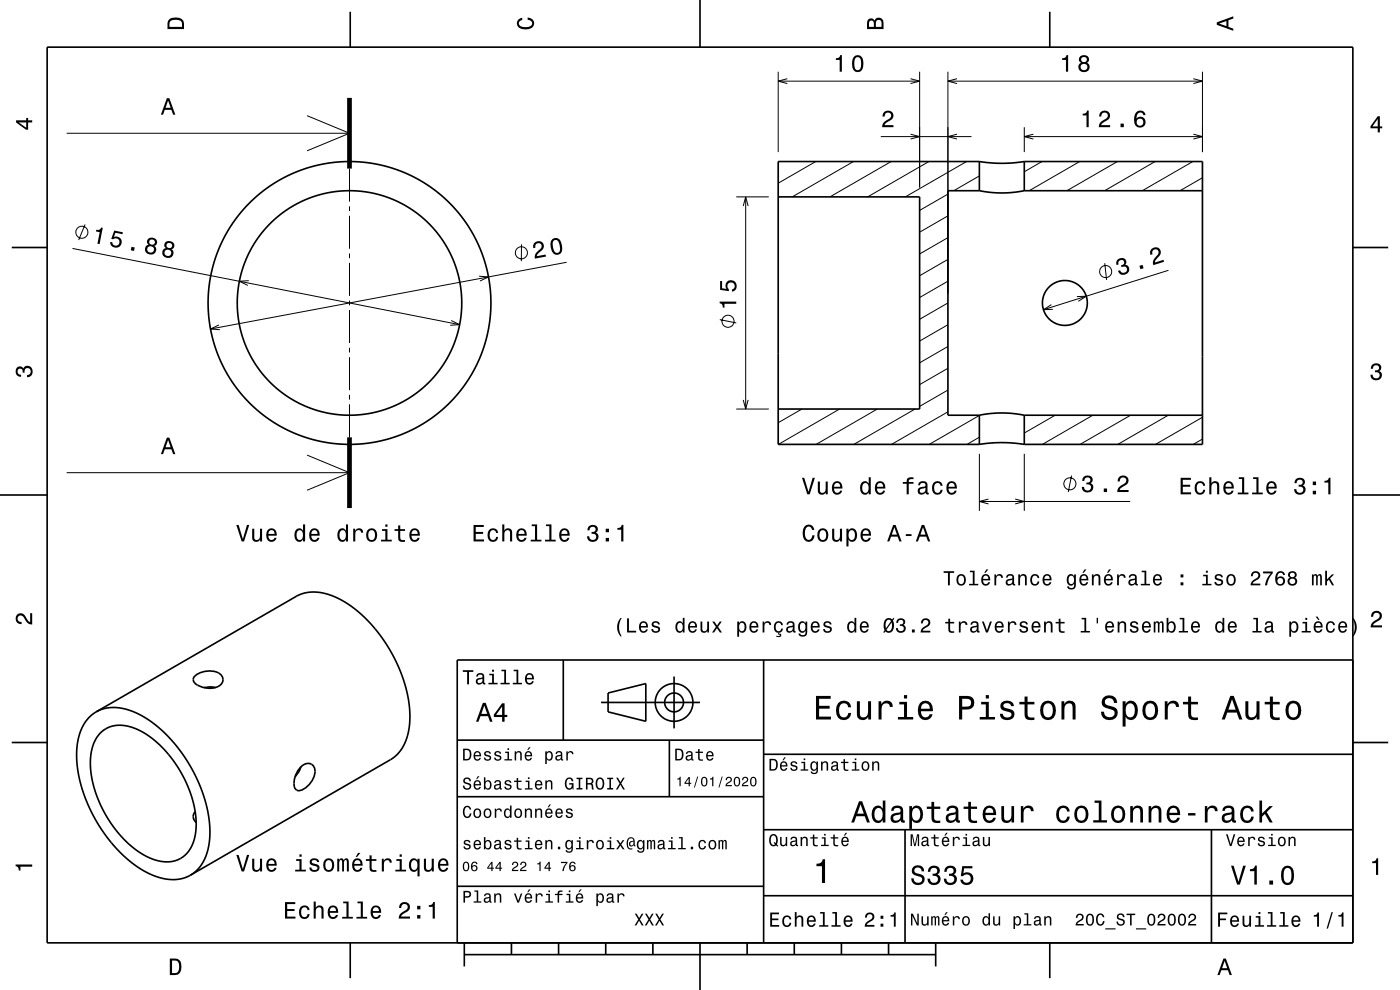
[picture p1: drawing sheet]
<svg xmlns="http://www.w3.org/2000/svg" width="297mm" height="210mm" viewBox="0 0 297 210" stroke-linecap="round" stroke-linejoin="round" font-family="sans-serif">
<g fill="none" stroke="#000" stroke-width=".21">
<path d="M165.1 15.2v17.1M165.1 17.2h30M167 16.7l-1.9 .5 1.9 .5M193.2 16.7l1.9 .5-1.9 .5M195.1 15.2v24.6M201.1 15.2v47.1M201.1 17.2h54M203 16.7l-1.9 .5 1.9 .5M253.2 16.7l1.9 .5-1.9 .5M255.1 15.2v17.1M14.1 28.3h60M65.1 24.5l9 3.8-9 3.7"/>
<path d="M74.1 35.8v7M173.1 34.3l-8 4.6M181.1 34.3l-13 7.5M186.8 29h19.3M189.1 34.3l-13 7.5M193.2 28.5l1.9 .5-1.9 .5M197.1 34.3l-13 7.5M203 28.5l-1.9 .5 1.9 .5M205.1 34.3l-13 7.5M207.8 37.3l-5.5 3.2M217.3 27v5.3M217.3 29h37.8"/>
<path d="M219.2 28.5l-1.9 .5 1.9 .5M221.1 34.3l-3.8 2.1M229.1 34.3l-10.8 6.2M237.1 34.3l-10.8 6.2M245.1 34.3l-10.8 6.2M253.1 34.3l-10.8 6.2M253.2 28.5l1.9 .5-1.9 .5M255.1 37.7l-4.8 2.8M15.4 52.7l82.1 16.2M18 47.6l-1.3 3.3M52.8 59.5l-2 .2 1.8 .8M74.1 43.8v1"/>
<path d="M74.1 45.8v7M74.1 53.8v1M74.1 55.8v7M101.6 58.6l2 .1-1.8 .9M110.6 51.8v3.6M120.2 55.6l-75.5 14.2M156.2 41.8h6.9M157.7 43.7l.5-1.9 .5 1.9M158.2 41.8v45M201.1 59.6l-6 3.5M201.1 55l-6 3.5M201.1 50.4l-6 3.5"/>
<path d="M201.1 45.8l-6 3.5M201.1 41.2l-6 3.4M234.4 55.8l.4 3.6M247.9 57.3l-26.5 8.4M46.5 68.9l-1.8 .9 2 .1M74.1 63.8v1M74.1 65.8v7M74.1 73.8v1M74.1 75.8v7M95.7 68l1.8 .9-2 .1M152.7 67.8l3.5 .7M201.1 78.1l-6 3.5"/>
<path d="M201.1 73.5l-6 3.5M201.1 68.9l-6 3.4M201.1 64.3l-6 3.4M223.1 64.6l-1.7 1.1 2-.1M228.5 62.9l1.9-.1-1.6 1.1M65.1 96.5l9 3.8-9 3.7M74.1 83.8v1M74.1 85.8v7M156.2 86.8h6.9M157.7 84.8l.5 2 .5-2M170.1 86.8l-5 2.9M178.1 86.8l-13 7.5"/>
<path d="M186.1 86.8l-13 7.5M194.1 86.8l-13 7.5M201.1 87.4l-12 6.9M201.1 82.7l-6 3.5M207.8 92.7l-2.7 1.6M207.8 88.1l-10.7 6.2M207.8 96.3v12.1M217.3 96.3v12.1M223.8 88.1l-6.5 3.8M231.8 88.1l-10.7 6.2M239.8 88.1l-10.7 6.2M247.8 88.1l-10.7 6.2"/>
<path d="M255.1 93.1l-2 1.2M255.1 88.5l-10 5.8M14.1 100.3h60M207.8 106.4h32M209.7 105.9l-1.9 .5 1.9 .5M215.4 105.9l1.9 .5-1.9 .5M227.3 100.9l-.7 3.5"/>
<circle cx="17.4" cy="49.3" r="1.28"/>
<circle cx="110.6" cy="53.6" r="1.28"/>
<circle cx="234.6" cy="57.6" r="1.28"/>
<circle cx="154.4" cy="68.1" r="1.28"/>
<circle cx="227" cy="102.6" r="1.28"/>
</g>
<g fill="none" stroke="#000" stroke-width=".35">
<path d="M10 10h277v190h-277zM74.3 2.5v7.5M148.5 0v10M222.7 2.5v7.5M207.8 34.3l4.7 .3 4.8-.3M207.8 34.3h-42.7v60h42.7M207.8 34.3v6.2M217.3 34.3h37.8v60h-37.8M217.3 34.3v6.2M2.5 52.5h7.5M165.1 41.8h30v45h-30M207.8 40.4l2.2 .4 2.5 .1 2.5-.1 2.3-.4"/>
<path d="M207.8 40.5h-6.7v47.6h6.7M217.3 40.5h37.8M287 52.5h7.5M207.8 88.1l2.3-.4 2.5-.1 2.5 .1 2.2 .4M207.8 94.3l4.5-.4 5 .4M207.8 88.1v6.2M217.3 88.1h37.8M217.3 88.1v6.2M0 105h10M287 105h10M119.5 140v17M162 140v60"/>
<path d="M287 140h-190v60M2.5 157.5h7.5M20.4 151l42.4-24.5 2-.8 2.2-.1 2.2 .3 2.2 .9 2.7 1.5 2.2 1.7 2.4 2.3 2.2 2.8 1.8 2.7 1.6 3.1 1.2 3.1 .9 3.2 .5 3.1v2.9l-.4 2.6-.9 2.3-1.1 1.7-1.6 1.3-42.5 24.5M20.4 151l2.1-.8 2.5-.1 2.5 .6 2.8 1.2 2.8 2 2.6 2.3 2.6 3.2 2.1 3.1 1.5 3.1 1.4 3.6 .9 3.9 .3 3.2-.1 2.7-.8 2.9-1.3 2.1-1 1-.9 .6M20.4 151l-1.7 1.4-1.3 2.1-.9 2.6-.2 2.9 .2 3.4 .7 3.4 1.4 3.8 1.7 3.4 2 3.1 2.6 3.1 2.7 2.5 2.8 2 3 1.3 2.5 .6 2.5-.2 2-.8M21.3 155.5l1.5-1.1 1.8-.5 2.1 .1 2.2 .6 2.2 1.2 2.2 1.7 2.3 2.4 1.9 2.5 1.6 2.8 1.4 3.2 .8 2.9 .3 2.7-.1 2.6-.5 2.2-1 1.8-1.4 1.3-1.7 .7-1.8 .2-1.8-.3-2.1-.8-2.2-1.3-2-1.7-2.1-2.3-1.6-2.2-1.4-2.3-1.2-2.7-1-3.2-.4-2.4-.1-2.5 .3-2.3 .7-1.8zM41.2 143.5a4.5 4.5 0 0 1 5.7-.4 1.75 1.75 0 0 1 .1 1.9 1.75 1.75 0 0 1-1.6 .9 4.6 4.6 0 0 1-4.3-1.3l-.1-.4zM44.7 145.7v.3M45.7 145.8l-1.2-.1-1.2 .2M97 157h65M127.5 149h21M129 147l8-2v8l-8-2z"/>
<path d="M142 157v12M143 143.5v11M287 157.5h7.5M41.4 172.2a1.48 1.48 0 0 0 .2 2.2M63.8 162.7a1.64 1.64 0 0 1 2-.7 1.64 1.64 0 0 1 1 1.8 4.7 4.7 0 0 1-3.4 3.9 .95 .95 0 0 1-1-.8 4.9 4.9 0 0 1 1.4-4.2zM63.8 162.7l-.4 1.1-.8 1M97 169h65M162 176h125M162 160h125M192 176v24M257 176v24M97 188h65"/>
<path d="M162 190h125M74.3 200v7.5M98.5 202.5h100M98.5 200v5M108.5 200v2.5M118.5 200v2.5M128.5 200v2.5M138.5 200v2.5M148.5 200v10M158.5 200v2.5M168.5 200v2.5M178.5 200v2.5"/>
<path d="M188.5 200v2.5M198.5 200v5M222.7 200v7.5"/>
<circle cx="74.1" cy="64.3" r="30"/>
<circle cx="74.1" cy="64.3" r="23.8"/>
<circle cx="225.9" cy="64.3" r="4.8"/>
<circle cx="143" cy="149" r="2"/>
<circle cx="143" cy="149" r="4"/>
</g>
<path d="M74.1 20.8v15M74.1 92.8v15" fill="none" stroke="#000" stroke-width="1" stroke-linecap="butt"/>
<g fill="#000">
<path d="M36 4a2.18 2.18 0 0 0-.5 2.2h3.5v-1.2a1.43 1.43 0 0 0-1.7-1.3zM36.3 4.4a2.15 2.15 0 0 1 2.2 .3l.1 1h-2.6v-1z" fill-rule="evenodd"/>
<path d="M109.9 4.2l.9-.4v.4a.7 .7 0 0 0-.7 .5 .7 .7 0 0 0 .3 .8 1.7 1.7 0 0 0 2.5-.5 .9 .9 0 0 0-1-.8v-.5a1.24 1.24 0 0 1 1.4 1.1 1.24 1.24 0 0 1-1 1.4 2.22 2.22 0 0 1-2.5-.7l-.2-.5z" fill-rule="evenodd"/>
<path d="M177.3 12.4v.3h.8v2.5h.5v-3.5h-.3a.77 .77 0 0 1-1 .7zM181.1 12.1a2.67 2.67 0 0 0 .3 3.1 1.14 1.14 0 0 0 1.7-.9 2.31 2.31 0 0 0-.6-2.5l-.5-.1-.6 .1zM181.6 12.2h.7a2.38 2.38 0 0 1 0 2.6h-.7a2.37 2.37 0 0 1 0-2.6z" fill-rule="evenodd"/>
<path d="M184.2 4.2l-.3 .7v1.3h3.5v-1.3a.98 .98 0 0 0-.7-1.1 .98 .98 0 0 0-1.2 .6 .84 .84 0 0 0-1.3-.2zM184.5 4.5a.54 .54 0 0 1 .6-.1 .54 .54 0 0 1 .3 .6v.7h-1zM185.9 4.4a.62 .62 0 0 1 .8-.1 .62 .62 0 0 1 .3 .6v.8h-1.2z" fill-rule="evenodd"/>
<path d="M225.3 12.4v.3h.8v2.5h.5v-3.5h-.3a.77 .77 0 0 1-1 .7zM229.2 11.9a.83 .83 0 0 0 .1 1.4 1.11 1.11 0 0 0-.4 1.6 1.11 1.11 0 0 0 1.6 .3 1.03 1.03 0 0 0 .7-.9 1.03 1.03 0 0 0-.6-1 .89 .89 0 0 0 .4-1.1 .89 .89 0 0 0-1-.5zM229.2 14.2a.75 .75 0 0 1 1.5 0 .75 .75 0 0 1-1.5 0zM229.4 12.7a.59 .59 0 0 1 1.1 0 .59 .59 0 0 1-1.1 0z" fill-rule="evenodd"/>
<path d="M258.1 4.7v.6l3.5 1.2v-.4l-1-.4v-1.4l1-.4v-.4zM258.6 5l1.6-.5v1z" fill-rule="evenodd"/>
<path d="M3.4 25.5v.5l2.1 1.5h.5v-1.5h.8v-.5h-.8v-.5h-.4v.5zM4 26h1.6v1.1z" fill-rule="evenodd"/>
<path d="M35.4 20.8l-1.3 3.5h.5l.4-1h1.4l.3 1h.5l-1.3-3.5zM35.7 21.3l.5 1.6h-1.1z" fill-rule="evenodd"/>
<path d="M187.5 23.8a1.18 1.18 0 0 1 2 .3 1.18 1.18 0 0 1-1 1.7l-.6 .3-.3 .4h1.9v.5h-2.4a1.8 1.8 0 0 1 1.4-1.8 .71 .71 0 0 0 .6-.8 .71 .71 0 0 0-.9-.5 .71 .71 0 0 0-.5 .8h-.5l.1-.5z" fill-rule="evenodd"/>
<path d="M229.7 24.1v.4h.8v2.5h.5v-3.5h-.4a.77 .77 0 0 1-.9 .6zM233.5 23.8l-.3 .9h.4a.7 .7 0 0 1 .6-.8 .7 .7 0 0 1 .8 .5 .7 .7 0 0 1-.5 .8 1.8 1.8 0 0 0-1.4 1.8h2.4v-.5h-1.9a2.23 2.23 0 0 1 1.5-1.1 1.13 1.13 0 0 0 .1-1.7 1.13 1.13 0 0 0-1.7 .1zM237.7 26.2v.8h.7v-.8zM241.1 23.7a2.4 2.4 0 0 0 .2 3.3 1.16 1.16 0 0 0 1.5-.4 1.16 1.16 0 0 0-.2-1.5 1.16 1.16 0 0 0-1.5 0 1.02 1.02 0 0 1 .8-1.2 .58 .58 0 0 1 .6 .5h.5a1.12 1.12 0 0 0-.7-.9 1.12 1.12 0 0 0-1.2 .2zM241.1 25.9a.75 .75 0 0 1 1.4 0 .75 .75 0 0 1-1.4 0z" fill-rule="evenodd"/>
<path d="M292.3 24.7l-1.6 2.1v.4h1.6v.9h.4v-.9h.5v-.4h-.5v-2.1zM292.3 25.2v1.6h-1.1z" fill-rule="evenodd"/>
<path d="M20.4 48.7v.4l.8 .2-.5 2.4 .4 .1 .7-3.5h-.3a.77 .77 0 0 1-1.1 .4zM24.2 48.9l-.6 1.8 .4 .1a.79 .79 0 0 1 1.2 0 .79 .79 0 0 1-.2 1.2 .79 .79 0 0 1-1.1-.3l-.1-.3-.4-.1a1.21 1.21 0 0 0 1.2 1.3 1.21 1.21 0 0 0 1.2-1.4 1.21 1.21 0 0 0-1.6-.9l.3-.9 1.5 .3 .1-.4zM27.9 52.4l-.2 .7 .7 .1 .2-.7zM31.3 50.8a.8 .8 0 0 0 .2 1.1 1.11 1.11 0 0 0-.7 1.4 1.11 1.11 0 0 0 1.5 .7 1.03 1.03 0 0 0 .8-.8 1.03 1.03 0 0 0-.4-1 .89 .89 0 0 0 .6-1 .89 .89 0 0 0-.9-.8h-.4zM31.2 52.9a.71 .71 0 0 1 1.4 0 .71 .71 0 0 1-1.4 0zM31.6 51.4a.6 .6 0 0 1 1.2 0 .6 .6 0 0 1-1.2 0zM35 51.5a.8 .8 0 0 0 .2 1.1 1.11 1.11 0 0 0-.7 1.5 1.11 1.11 0 0 0 1.4 .6 1.03 1.03 0 0 0 .9-.7 1.03 1.03 0 0 0-.4-1.1 .89 .89 0 0 0 .6-1 .89 .89 0 0 0-.9-.8h-.5zM34.9 53.6a.71 .71 0 0 1 1.4 0 .71 .71 0 0 1-1.4 0zM35.3 52.1a.6 .6 0 0 1 1.2 0 .6 .6 0 0 1-1.2 0z" fill-rule="evenodd"/>
<path d="M113.3 51.6l-.2 1 .5-.1a.7 .7 0 0 1 .3-.9 .7 .7 0 0 1 1 .4 .7 .7 0 0 1-.4 .9 1.81 1.81 0 0 0-1 2l2.3-.5-.1-.4-1.8 .3a2.23 2.23 0 0 1 1.2-1.4 1.13 1.13 0 0 0-.2-1.6 1.13 1.13 0 0 0-1.6 .3zM117.2 50.7a2.44 2.44 0 0 0 .6 3.3 1.14 1.14 0 0 0 1.5-1.2 2.31 2.31 0 0 0-1.1-2.3h-.5zM117.5 51l.6-.1a2.38 2.38 0 0 1 .5 2.6l-.7 .1a2.37 2.37 0 0 1-.4-2.6z" fill-rule="evenodd"/>
<path d="M237.2 55a1.07 1.07 0 0 0-.3 1.2l.4-.1a.62 .62 0 0 1 .1-.8 .62 .62 0 0 1 .8 0 .62 .62 0 0 1 .1 .8l-.5 .2 .1 .4a.72 .72 0 0 1 1.1 .1 .72 .72 0 0 1-.2 1 .72 .72 0 0 1-1-.2l-.2-.3-.4 .2a1.18 1.18 0 0 0 1.8 .6 1.18 1.18 0 0 0 0-1.9h-.3a.9 .9 0 0 0 0-1.2 .9 .9 0 0 0-1.1-.2zM241.7 56.4l.2 .7 .7-.2-.2-.7zM244.4 52.7a1.15 1.15 0 0 0-.3 1.4l.4-.2a.7 .7 0 0 1 .2-.9 .7 .7 0 0 1 1 .2 .7 .7 0 0 1-.2 1 1.81 1.81 0 0 0-.8 2.1l2.3-.8-.2-.4-1.8 .6a2.21 2.21 0 0 1 1.1-1.6 1.11 1.11 0 0 0-.2-1.5 1.11 1.11 0 0 0-1.5 .1z" fill-rule="evenodd"/>
<path d="M152.7 64v.3a.77 .77 0 0 1 .6 1h.4v-.9h2.5v-.4zM152.8 59.6v1.9l1.8 .3v-.4a.79 .79 0 0 1-.2-1.2 .79 .79 0 0 1 1.2-.1 .79 .79 0 0 1-.1 1.2l-.2 .1v.5a1.21 1.21 0 0 0 1-1.5 1.21 1.21 0 0 0-1.6-.9 1.21 1.21 0 0 0-.6 1.8l-.9-.2v-1.5z" fill-rule="evenodd"/>
<path d="M291.1 77.4a1.08 1.08 0 0 1 1.4-.2 1.08 1.08 0 0 1 .4 1.2l-.3 .3a1.06 1.06 0 0 1 .5 1.3 1.06 1.06 0 0 1-1.2 .7 1.1 1.1 0 0 1-1.2-1.2h.5a.71 .71 0 0 0 1 .8 .71 .71 0 0 0 .1-1.3h-.6v-.4a.61 .61 0 0 0 .8-.3 .61 .61 0 0 0-.2-.8 .61 .61 0 0 0-.9 .2l-.1 .5h-.5z" fill-rule="evenodd"/>
<path d="M3.6 78a.86 .86 0 0 1 1.4 .2 1.06 1.06 0 0 1 1.2-.6 1.06 1.06 0 0 1 .7 1.2 1.1 1.1 0 0 1-1.2 1.2v-.4a.71 .71 0 0 0 .8-1 .71 .71 0 0 0-1.3-.1v.6h-.4a.61 .61 0 0 0-.3-.8 .61 .61 0 0 0-.8 .2 .61 .61 0 0 0 .2 .8l.6 .2v.4a1.15 1.15 0 0 1-1.2-.6 1.15 1.15 0 0 1 .3-1.3z" fill-rule="evenodd"/>
<path d="M35.4 92.8l-1.3 3.5h.5l.4-1h1.4l.3 1h.5l-1.3-3.5zM35.7 93.3l.5 1.6h-1.1z" fill-rule="evenodd"/>
<path d="M50.1 111.4l1.2 3.5h.5l1.1-3.5h-.5l-.9 2.9-.9-2.9zM53.5 112.2v1.7a.89 .89 0 0 0 .6 1 .89 .89 0 0 0 1.1-.5v.5h.4v-2.7h-.4v1.5a.65 .65 0 0 1-.4 .8 .65 .65 0 0 1-.8-.3l-.1-2zM56.8 112.4a1.54 1.54 0 0 0 .8 2.6 1.06 1.06 0 0 0 1.1-.9h-.5l-.2 .3-.4 .2a.75 .75 0 0 1-.7-1h1.8a1.16 1.16 0 0 0-.5-1.3 1.16 1.16 0 0 0-1.4 .1zM57.1 112.7a.66 .66 0 0 1 .8-.2 .66 .66 0 0 1 .4 .8h-1.4zM62.7 112.4a1.57 1.57 0 0 0 .8 2.6l.5-.2 .3-.4v.5h.4v-3.7h-.4v1.4a.89 .89 0 0 0-1.6-.2zM63.1 112.7a.62 .62 0 0 1 .7-.2 .62 .62 0 0 1 .4 .5 1.11 1.11 0 0 1-.6 1.6 1.18 1.18 0 0 1-.5-1.9zM65.9 112.4a1.54 1.54 0 0 0 .8 2.6 1.06 1.06 0 0 0 1.1-.9h-.5l-.2 .3-.4 .2a.75 .75 0 0 1-.7-1h1.8a1.17 1.17 0 0 0-.5-1.3 1.17 1.17 0 0 0-1.4 .1zM66.2 112.7a.66 .66 0 0 1 .8-.2 .66 .66 0 0 1 .4 .8h-1.4zM71.9 112.4a1.57 1.57 0 0 0 .7 2.6l.5-.2 .3-.4v.5h.4v-3.7h-.4v1.4a.89 .89 0 0 0-1.5-.2zM72.2 112.7a.62 .62 0 0 1 .7-.2 .62 .62 0 0 1 .4 .5 1.11 1.11 0 0 1-.6 1.6 1.18 1.18 0 0 1-.5-1.9zM74.9 112.2v2.7h.5v-1.6a.66 .66 0 0 1 .3-.8 .66 .66 0 0 1 .9 .3v.2h.4a.89 .89 0 0 0-.6-.9 .89 .89 0 0 0-1.1 .5v-.4zM78 112.4a1.52 1.52 0 0 0 .8 2.6 1.48 1.48 0 0 0 1.2-1.5 1.48 1.48 0 0 0-1.2-1.4l-.5 .1zM78.3 112.7a.67 .67 0 0 1 .7-.2 .67 .67 0 0 1 .5 .5 1.11 1.11 0 0 1-.7 1.6 1.17 1.17 0 0 1-.5-1.9zM81.1 112.2v.4h.6v1.9h-.9v.4h2.3v-.4h-.9v-2.3zM81.7 111.2v.5h.5v-.5zM84.5 111.4v.8h-.8v.4h.8v1.8a1.04 1.04 0 0 0 1.4 .5v-.4a.68 .68 0 0 1-1-.3v-1.6h1v-.4h-1v-.8zM87.1 112.4a1.54 1.54 0 0 0 .8 2.6 1.06 1.06 0 0 0 1.1-.9h-.4l-.2 .3-.4 .2a.75 .75 0 0 1-.7-1h1.8a1.16 1.16 0 0 0-.5-1.3 1.16 1.16 0 0 0-1.5 .1zM87.5 112.7a.66 .66 0 0 1 .8-.2 .66 .66 0 0 1 .3 .8h-1.3z" fill-rule="evenodd"/>
<path d="M100.5 111.4v3.5h2.2v-.5h-1.8v-1.2h1.6v-.4h-1.6v-1h1.7v-.4zM103.7 112.4a1.53 1.53 0 0 0 .9 2.6 1.05 1.05 0 0 0 1.1-1.1h-.4a.67 .67 0 0 1-.7 .7 .67 .67 0 0 1-.7-.6 1.12 1.12 0 0 1 .7-1.6 .6 .6 0 0 1 .6 .6h.5a1.09 1.09 0 0 0-.8-.9 1.09 1.09 0 0 0-1.2 .3zM106.5 111.2v3.7h.5v-1.6a.63 .63 0 0 1 .4-.8 .63 .63 0 0 1 .8 .4v2h.4v-1.8a.88 .88 0 0 0-.5-1 .88 .88 0 0 0-1.1 .4v-1.3zM109.8 112.4a1.54 1.54 0 0 0 .8 2.6 1.06 1.06 0 0 0 1.1-.9h-.4l-.3 .3-.3 .2a.75 .75 0 0 1-.7-1h1.7a1.17 1.17 0 0 0-.4-1.3 1.17 1.17 0 0 0-1.5 .1zM110.2 112.7a.66 .66 0 0 1 .8-.2 .66 .66 0 0 1 .3 .8h-1.3zM112.8 111.2v.4h.7v2.9h-.9v.4h2.3v-.4h-1v-3.3zM115.8 111.2v.4h.7v2.9h-.9v.4h2.3v-.4h-.9v-3.3zM118.9 112.4a1.54 1.54 0 0 0 .8 2.6 1.06 1.06 0 0 0 1.1-.9h-.4l-.3 .3-.3 .2a.75 .75 0 0 1-.7-1h1.8a1.17 1.17 0 0 0-.5-1.3 1.17 1.17 0 0 0-1.5 .1zM119.3 112.7a.66 .66 0 0 1 .8-.2 .66 .66 0 0 1 .3 .8h-1.3zM124.9 111.6l-.3 .9h.5a.62 .62 0 0 1 .3-.8 .62 .62 0 0 1 .8 .3 .62 .62 0 0 1-.2 .8h-.5v.4a.72 .72 0 0 1 .9 .5 .72 .72 0 0 1-.4 .9 .72 .72 0 0 1-.9-.5l-.1-.3h-.5a1.18 1.18 0 0 0 1.6 1.2 1.18 1.18 0 0 0 .5-1.9l-.2-.1a.9 .9 0 0 0 .4-1.1 .9 .9 0 0 0-1.1-.6zM128.5 114.1v.8h.7v-.8zM128.5 112.2v.7h.7v-.7zM131 112v.4h.8v2.5h.4v-3.6h-.3a.77 .77 0 0 1-.9 .7z" fill-rule="evenodd"/>
<path d="M170.6 111.7a2.51 2.51 0 0 0 .4 3.1 1.27 1.27 0 0 0 1.8-1.2h-.5a.82 .82 0 0 1-1.1 .8 2.08 2.08 0 0 1 0-2.6 .72 .72 0 0 1 1.1 .6h.5a1.19 1.19 0 0 0-.9-1.1 1.19 1.19 0 0 0-1.3 .4zM173.7 112.4a1.53 1.53 0 0 0 .9 2.6 1.48 1.48 0 0 0 1.1-1.5 1.48 1.48 0 0 0-1.1-1.4l-.5 .1zM174 112.7a.67 .67 0 0 1 .7-.2 .67 .67 0 0 1 .5 .5 1.11 1.11 0 0 1-.6 1.6 1.17 1.17 0 0 1-.6-1.9zM176.5 112.2v1.7a.89 .89 0 0 0 .6 1 .89 .89 0 0 0 1.1-.5v.5h.4v-2.7h-.4v1.5a.65 .65 0 0 1-.4 .8 .65 .65 0 0 1-.8-.3v-2zM179.6 112.2v3.7h.4v-1.5a.93 .93 0 0 0 1 .5 .93 .93 0 0 0 .8-.8 1.51 1.51 0 0 0-1-2l-.5 .1-.3 .4v-.4zM180.2 112.7a.63 .63 0 0 1 .7-.2 .63 .63 0 0 1 .4 .6 1.13 1.13 0 0 1-.6 1.5 1.18 1.18 0 0 1-.5-1.9zM182.9 112.4a1.54 1.54 0 0 0 .7 2.6 1.06 1.06 0 0 0 1.1-.9h-.4l-.2 .3-.4 .2a.75 .75 0 0 1-.7-1h1.8a1.16 1.16 0 0 0-.5-1.3 1.16 1.16 0 0 0-1.4 .1zM183.2 112.7a.66 .66 0 0 1 .8-.2 .66 .66 0 0 1 .3 .8h-1.3zM189.5 111.4l-1.3 3.5h.5l.3-1.1h1.4l.4 1.1h.5l-1.3-3.5zM189.7 111.9l.6 1.5h-1.1zM192.2 113.3v.4h1.2v-.4zM195.5 111.4l-1.2 3.5h.4l.4-1.1h1.4l.4 1.1h.4l-1.2-3.5zM195.8 111.9l.5 1.5h-1z" fill-rule="evenodd"/>
<path d="M170.1 101.4l1.2 3.5h.5l1.1-3.5h-.5l-.9 2.9-.9-2.9zM173.5 102.2v1.7a.89 .89 0 0 0 .6 1 .89 .89 0 0 0 1.1-.5v.5h.4v-2.7h-.4v1.5a.65 .65 0 0 1-.4 .8 .65 .65 0 0 1-.8-.3l-.1-2zM176.8 102.4a1.55 1.55 0 0 0 .8 2.6 1.06 1.06 0 0 0 1.1-.9h-.5l-.2 .3-.4 .2a.76 .76 0 0 1-.7-1h1.8a1.17 1.17 0 0 0-.5-1.3 1.17 1.17 0 0 0-1.4 .1zM177.1 102.7a.66 .66 0 0 1 .8-.2 .66 .66 0 0 1 .4 .8h-1.4zM182.7 102.4a1.57 1.57 0 0 0 .8 2.6l.5-.2 .3-.4v.5h.4v-3.7h-.4v1.4a.89 .89 0 0 0-1.6-.2zM183.1 102.7a.62 .62 0 0 1 .7-.2 .62 .62 0 0 1 .4 .5 1.12 1.12 0 0 1-.6 1.6 1.19 1.19 0 0 1-.5-1.9zM185.9 102.4a1.54 1.54 0 0 0 .8 2.6 1.06 1.06 0 0 0 1.1-.9h-.5l-.2 .3-.4 .2a.76 .76 0 0 1-.7-1h1.8a1.17 1.17 0 0 0-.5-1.3 1.17 1.17 0 0 0-1.4 .1zM186.2 102.7a.66 .66 0 0 1 .8-.2 .66 .66 0 0 1 .4 .8h-1.4zM191.5 102.2v.4h.8v2.3h.5v-2.3h1v-.4h-1v-.3l.3-.2 .7-.1v-.3a1.04 1.04 0 0 0-1.5 .7v.2zM195.1 102.3l-.3 .6h.4a.55 .55 0 0 1 .7-.5 .55 .55 0 0 1 .3 .8h-.2a1 1 0 0 0-1 .2 1 1 0 0 0-.3 1.1 .93 .93 0 0 0 1.7 0l.1 .3 .5 .1v-.4h-.2v-1.6a1.02 1.02 0 0 0-1.7-.6zM195.2 103.8l1.1-.3a.77 .77 0 0 1-.2 .9 .77 .77 0 0 1-.9 0zM198 102.4a1.53 1.53 0 0 0 .9 2.6 1.07 1.07 0 0 0 1.1-1.1h-.5a.67 .67 0 0 1-.6 .7 .67 .67 0 0 1-.7-.6 1.11 1.11 0 0 1 .7-1.6 .6 .6 0 0 1 .6 .6h.5a1.09 1.09 0 0 0-.8-.9 1.09 1.09 0 0 0-1.2 .3zM201.1 102.4a1.54 1.54 0 0 0 .8 2.6 1.06 1.06 0 0 0 1.1-.9h-.5l-.2 .3-.4 .2a.76 .76 0 0 1-.7-1h1.8a1.17 1.17 0 0 0-.5-1.3 1.17 1.17 0 0 0-1.4 .1zM201.4 102.7a.66 .66 0 0 1 .8-.2 .66 .66 0 0 1 .3 .8h-1.3z" fill-rule="evenodd"/>
<path d="M229.9 101.2l-.3 .8h.4a.62 .62 0 0 1 .4-.8 .62 .62 0 0 1 .8 .3 .62 .62 0 0 1-.3 .8l-.4 .1v.4a.72 .72 0 0 1 .9 .4 .72 .72 0 0 1-.5 .9 .72 .72 0 0 1-.9-.5v-.3h-.5a1.18 1.18 0 0 0 1.5 1.2 1.18 1.18 0 0 0 .6-1.9l-.2-.1a.91 .91 0 0 0 .3-1.1 .91 .91 0 0 0-1-.5zM234.2 103.6v.8h.7v-.8zM237.4 101.2l-.3 .9h.5a.7 .7 0 0 1 .5-.8 .7 .7 0 0 1 .8 .5 .7 .7 0 0 1-.5 .8 1.8 1.8 0 0 0-1.4 1.8h2.4v-.5h-1.9a2.19 2.19 0 0 1 1.5-1.1 1.13 1.13 0 0 0 .1-1.7 1.13 1.13 0 0 0-1.7 .1z" fill-rule="evenodd"/>
<path d="M250.5 101.4v3.5h2.2v-.5h-1.8v-1.1h1.6v-.5h-1.6v-1h1.7v-.4zM253.7 102.4a1.53 1.53 0 0 0 .9 2.6 1.07 1.07 0 0 0 1.1-1.1h-.4a.67 .67 0 0 1-.7 .7 .67 .67 0 0 1-.7-.6 1.11 1.11 0 0 1 .7-1.6 .6 .6 0 0 1 .6 .6h.5a1.09 1.09 0 0 0-.8-.9 1.09 1.09 0 0 0-1.2 .3zM256.5 101.2v3.7h.5v-1.6a.63 .63 0 0 1 .5-.9 .63 .63 0 0 1 .7 .8v1.7h.4v-1.8a.88 .88 0 0 0-.5-1 .88 .88 0 0 0-1.1 .4v-1.3zM259.8 102.4a1.54 1.54 0 0 0 .8 2.6 1.06 1.06 0 0 0 1.1-.9h-.4l-.3 .3-.3 .2a.76 .76 0 0 1-.7-1h1.7a1.17 1.17 0 0 0-.4-1.3 1.17 1.17 0 0 0-1.5 .1zM260.2 102.7a.66 .66 0 0 1 .8-.2 .66 .66 0 0 1 .3 .8h-1.3zM262.8 101.2v.4h.7v2.9h-.9v.4h2.3v-.4h-1v-3.3zM265.8 101.2v.4h.7v2.9h-.9v.4h2.3v-.4h-.9v-3.3zM268.9 102.4a1.54 1.54 0 0 0 .8 2.6 1.06 1.06 0 0 0 1.1-.9h-.4l-.3 .3-.3 .2a.76 .76 0 0 1-.7-1h1.8a1.16 1.16 0 0 0-.5-1.3 1.16 1.16 0 0 0-1.5 .1zM269.3 102.7a.66 .66 0 0 1 .8-.2 .66 .66 0 0 1 .3 .8h-1.3zM274.9 101.6l-.3 .9h.5a.62 .62 0 0 1 .3-.8 .62 .62 0 0 1 .8 .3 .62 .62 0 0 1-.2 .8h-.5v.4a.72 .72 0 0 1 .9 .5 .72 .72 0 0 1-.4 .9 .72 .72 0 0 1-.9-.5l-.1-.3h-.5a1.18 1.18 0 0 0 1.6 1.2 1.18 1.18 0 0 0 .5-1.9l-.2-.1a.9 .9 0 0 0 .4-1.1 .9 .9 0 0 0-1.1-.6zM278.5 104.1v.8h.7v-.8zM278.5 102.2v.7h.7v-.7zM281 102v.4h.8v2.5h.4v-3.6h-.3a.78 .78 0 0 1-.9 .7z" fill-rule="evenodd"/>
<path d="M3.6 130.4a1.22 1.22 0 0 1 2 .7l.4 .6 .4 .3v-1.9h.4v2.4a1.8 1.8 0 0 1-1.7-1.4 .71 .71 0 0 0-.9-.5 .71 .71 0 0 0-.5 .8 .71 .71 0 0 0 .9 .5v.5a1.18 1.18 0 0 1-1.2-.7 1.18 1.18 0 0 1 .2-1.3z" fill-rule="evenodd"/>
<path d="M131.6 131.1a3.1 3.1 0 0 0 0 3.9h.3a3.7 3.7 0 0 1 0-3.9zM133 131.2v3h2v-.4h-1.6v-2.6zM135.8 132.1a1.32 1.32 0 0 0 .7 2.1 .9 .9 0 0 0 .9-.7h-.3l-.2 .3-.4 .1a.65 .65 0 0 1-.6-.8h1.6a1 1 0 0 0-.5-1.2 1 1 0 0 0-1.2 .2zM136.1 132.3a.57 .57 0 0 1 .7-.1 .57 .57 0 0 1 .3 .6h-1.2zM138.5 132a.65 .65 0 0 0-.2 .7 .65 .65 0 0 0 .6 .4l.7 .2a.52 .52 0 0 1-.5 .7 .52 .52 0 0 1-.5-.6h-.4a.89 .89 0 0 0 1.1 .9 .89 .89 0 0 0 .6-1.3l-1.2-.4a.46 .46 0 0 1 .4-.6 .46 .46 0 0 1 .5 .5h.4a.93 .93 0 0 0-1.5-.5zM143.5 132.1a1.35 1.35 0 0 0 .7 2.1l.4-.1 .2-.3v.4h.4v-3.1h-.4v1.1a.76 .76 0 0 0-1.3-.1zM143.8 132.3a.53 .53 0 0 1 .6-.2 .53 .53 0 0 1 .4 .5 .95 .95 0 0 1-.6 1.3 1.01 1.01 0 0 1-.4-1.6zM146.2 132.1a1.32 1.32 0 0 0 .7 2.1 .9 .9 0 0 0 .9-.7h-.3l-.2 .3-.4 .1a.64 .64 0 0 1-.5-.8h1.5a1 1 0 0 0-.4-1.2 1 1 0 0 0-1.3 .2zM146.5 132.3a.57 .57 0 0 1 .7-.1 .57 .57 0 0 1 .3 .6h-1.1zM148.6 131.8v1.6a.76 .76 0 0 0 .5 .8 .76 .76 0 0 0 1-.4v.4h.3v-2.4h-.4v1.4a.55 .55 0 0 1-.3 .6 .55 .55 0 0 1-.7-.2v-1.8zM151.1 131.8l.8 1.2-.8 1.2h.4l.6-.9 .6 .9h.5l-.9-1.2 .8-1.2h-.4l-.6 .9-.6-.9zM156.4 131.8v3.3h.4v-1.3a.79 .79 0 0 0 .8 .4 .79 .79 0 0 0 .7-.7 1.14 1.14 0 0 0 0-1.2 1.14 1.14 0 0 0-1.1-.5l-.4 .4v-.4zM156.9 132.3a.54 .54 0 0 1 .6-.2 .54 .54 0 0 1 .4 .5 .96 .96 0 0 1-.5 1.3 1.01 1.01 0 0 1-.5-1.6zM159.2 132.1a1.32 1.32 0 0 0 .7 2.1 .9 .9 0 0 0 .9-.7h-.3l-.2 .3-.3 .1a.65 .65 0 0 1-.6-.8h1.5a1 1 0 0 0-.4-1.2 1 1 0 0 0-1.3 .2zM159.5 132.3a.57 .57 0 0 1 .7-.1 .57 .57 0 0 1 .3 .6h-1.1zM161.8 131.8v2.4h.4v-1.4a.57 .57 0 0 1 .3-.6 .57 .57 0 0 1 .7 .2v.2h.4a.77 .77 0 0 0-.6-.8 .77 .77 0 0 0-.9 .4v-.4zM165.1 134.2v.4l.3 .2-.2 .1h-.5v.2h.7a.39 .39 0 0 0 .3-.5 .39 .39 0 0 0-.5-.2v-.2zM164.4 132.1a1.31 1.31 0 0 0 .7 2.1 .91 .91 0 0 0 1-.9h-.4a.57 .57 0 0 1-.5 .6 .57 .57 0 0 1-.6-.5 .96 .96 0 0 1 .6-1.3 .51 .51 0 0 1 .5 .5h.4a.94 .94 0 0 0-.7-.8 .94 .94 0 0 0-1 .3zM167.1 132l-.2 .5h.3a.47 .47 0 0 1 .6-.4 .47 .47 0 0 1 .3 .6l-.2 .1a.84 .84 0 0 0-.9 .2 .84 .84 0 0 0-.1 1.1 .91 .91 0 0 0 1.3-.2l.1 .2 .5 .1v-.3l-.2-.1v-1.3a.87 .87 0 0 0-.6-.7 .87 .87 0 0 0-.9 .2zM167.2 133.3l1-.3a.66 .66 0 0 1-.2 .7 .66 .66 0 0 1-.8 .1zM169.5 132.1a1.34 1.34 0 0 0 .7 2.1l.4-.1 .3-.3a.63 .63 0 0 1-.3 .9 .63 .63 0 0 1-.8-.3h-.4a.94 .94 0 0 0 1.1 .7 .94 .94 0 0 0 .7-1v-2.3h-.3v.4l-.3-.3a.77 .77 0 0 0-1.1 .2zM169.8 132.3a.54 .54 0 0 1 .6-.2 .54 .54 0 0 1 .4 .5 .95 .95 0 0 1-.5 1.3 1.02 1.02 0 0 1-.5-1.6zM172.2 132.1a1.32 1.32 0 0 0 .7 2.1 .9 .9 0 0 0 1-.7h-.4l-.2 .3-.3 .1a.64 .64 0 0 1-.6-.8h1.5a1 1 0 0 0-.4-1.2 1 1 0 0 0-1.3 .2zM172.5 132.3a.57 .57 0 0 1 .7-.1 .57 .57 0 0 1 .3 .6h-1.1zM174.9 132a.65 .65 0 0 0-.2 .7 .65 .65 0 0 0 .6 .4l.7 .2a.52 .52 0 0 1-.4 .7 .52 .52 0 0 1-.6-.6h-.4a.89 .89 0 0 0 1.1 .9 .89 .89 0 0 0 .6-1.3l-1.2-.4a.46 .46 0 0 1 .4-.6 .46 .46 0 0 1 .5 .5h.4a.93 .93 0 0 0-1.5-.5zM180 132.1a1.35 1.35 0 0 0 .6 2.1l.4-.1 .3-.3v.4h.4v-3.1h-.4v1.1a.76 .76 0 0 0-1.3-.1zM180.3 132.3a.53 .53 0 0 1 .5-.2 .53 .53 0 0 1 .4 .5 .95 .95 0 0 1-.5 1.3 1.01 1.01 0 0 1-.4-1.6zM182.7 132.1a1.32 1.32 0 0 0 .6 2.1 .9 .9 0 0 0 1-.7h-.4l-.2 .3-.3 .1a.65 .65 0 0 1-.6-.8h1.5a1 1 0 0 0-.4-1.2 1 1 0 0 0-1.2 .2zM183 132.3a.57 .57 0 0 1 .6-.1 .57 .57 0 0 1 .3 .6h-1.1zM187.7 131.5a2.54 2.54 0 0 0 0 2.2l-.3 .4 .2 .2 .2-.4a1.08 1.08 0 0 0 1.3 .2 1.08 1.08 0 0 0 .5-1.1l-.2-1.4 .3-.4-.2-.1-.2 .3a.99 .99 0 0 0-1.6 .1zM188.3 131.5l.3-.1 .4 .3-1.1 1.6a1.72 1.72 0 0 1 .4-1.8zM189.2 132a1.41 1.41 0 0 1-.6 1.9l-.5-.3zM190.4 131.4l-.3 .7h.4a.53 .53 0 0 1 .3-.6 .53 .53 0 0 1 .7 .2 .53 .53 0 0 1-.2 .7h-.4v.4a.62 .62 0 0 1 .8 .4 .62 .62 0 0 1-.4 .7 .62 .62 0 0 1-.8-.4v-.3h-.4a1.01 1.01 0 0 0 1.3 1 1.01 1.01 0 0 0 .5-1.5l-.2-.1a.83 .83 0 0 0 .2-1.2 .83 .83 0 0 0-1.2-.2zM193.5 133.5v.7h.6v-.7zM195.6 131.4l-.2 .8h.4a.6 .6 0 0 1 .4-.7 .6 .6 0 0 1 .7 .4 .6 .6 0 0 1-.4 .8l-.2 .1a1.39 1.39 0 0 0-1 1.4h2.1v-.4h-1.7l.8-.7a1 1 0 0 0 .8-1.4 1 1 0 0 0-1.7-.3zM201.2 131.2v.7h-.7v.3h.7v1.6a.9 .9 0 0 0 1.2 .4v-.3a.59 .59 0 0 1-.8-.3v-1.4h.8v-.3h-.8v-.7zM203.4 131.8v2.4h.4v-1.4a.57 .57 0 0 1 .3-.6 .57 .57 0 0 1 .7 .2v.2h.4a.76 .76 0 0 0-.6-.8 .76 .76 0 0 0-.8 .4v-.4zM206.1 132l-.2 .5h.3a.47 .47 0 0 1 .6-.4 .47 .47 0 0 1 .3 .6l-.1 .1a.84 .84 0 0 0-1 .2 .84 .84 0 0 0 0 1.1 .91 .91 0 0 0 1.3-.2v.2l.5 .1v-.3l-.2-.1v-1.3a.87 .87 0 0 0-.6-.7 .87 .87 0 0 0-.9 .2zM206.3 133.3l.9-.3a.66 .66 0 0 1-.2 .7 .66 .66 0 0 1-.7 .1zM208.3 131.8l.9 2.4h.4l.8-2.4h-.4l-.6 1.9-.7-1.9zM211.3 132.1a1.32 1.32 0 0 0 .7 2.1 .9 .9 0 0 0 .9-.7h-.4l-.2 .3-.3 .1a.65 .65 0 0 1-.6-.8h1.5a1 1 0 0 0-.4-1.2 1 1 0 0 0-1.2 .2zM211.6 132.3a.57 .57 0 0 1 .7-.1 .57 .57 0 0 1 .2 .6h-1.1zM213.8 131.8v2.4h.4v-1.4a.57 .57 0 0 1 .3-.6 .57 .57 0 0 1 .7 .2l.1 .2h.3a.77 .77 0 0 0-.6-.8 .77 .77 0 0 0-.8 .4v-.4zM216.5 132a.65 .65 0 0 0-.2 .7 .65 .65 0 0 0 .7 .4l.6 .2a.52 .52 0 0 1-.4 .7 .52 .52 0 0 1-.6-.6h-.3a.89 .89 0 0 0 1.1 .9 .89 .89 0 0 0 .5-1.3l-1.1-.4a.46 .46 0 0 1 .3-.6 .46 .46 0 0 1 .6 .5h.3a.93 .93 0 0 0-1.5-.5zM219.1 132.1a1.32 1.32 0 0 0 .7 2.1 .9 .9 0 0 0 .9-.7h-.4l-.2 .3-.3 .1a.65 .65 0 0 1-.6-.8h1.5a1 1 0 0 0-.4-1.2 1 1 0 0 0-1.2 .2zM219.4 132.3a.57 .57 0 0 1 .7-.1 .57 .57 0 0 1 .2 .6h-1.1zM221.5 131.8v2.4h.4v-1.4a.54 .54 0 0 1 .3-.6 .54 .54 0 0 1 .7 .3v1.7h.4v-1.6a.76 .76 0 0 0-.5-.8 .76 .76 0 0 0-.9 .4v-.4zM224.6 131.2v.7h-.7v.3h.7v1.6a.9 .9 0 0 0 1.2 .4v-.3a.58 .58 0 0 1-.8-.3v-1.4h.8v-.3h-.8v-.7zM229.5 131.1v.3h.5v2.4h-.7v.4h1.9v-.4h-.8v-2.7zM232.6 131.1v1.1h.3v-1.1zM234.7 132.1a1.32 1.32 0 0 0 .7 2.1 .9 .9 0 0 0 .9-.7h-.4l-.2 .3-.3 .1a.65 .65 0 0 1-.6-.8h1.6a1 1 0 0 0-.5-1.2 1 1 0 0 0-1.2 .2zM235 132.3a.57 .57 0 0 1 .7-.1 .57 .57 0 0 1 .3 .6h-1.2zM237.1 131.8v2.4h.4v-1.4a.54 .54 0 0 1 .3-.6 .54 .54 0 0 1 .7 .3v1.7h.4v-1.6a.76 .76 0 0 0-.5-.8 .76 .76 0 0 0-.9 .4v-.4zM239.9 132a.65 .65 0 0 0-.1 .7 .65 .65 0 0 0 .6 .4l.7 .2a.52 .52 0 0 1-.5 .7 .52 .52 0 0 1-.6-.6h-.3a.88 .88 0 0 0 1.1 .9 .88 .88 0 0 0 .6-1.3l-1.2-.4a.46 .46 0 0 1 .4-.6 .46 .46 0 0 1 .5 .5h.4a.93 .93 0 0 0-1.6-.5zM242.5 132.1a1.32 1.32 0 0 0 .7 2.1 .9 .9 0 0 0 .9-.7h-.4l-.1 .3-.4 .1a.65 .65 0 0 1-.6-.8h1.6a1 1 0 0 0-.5-1.2 1 1 0 0 0-1.2 .2zM242.8 132.3a.57 .57 0 0 1 .7-.1 .57 .57 0 0 1 .3 .6h-1.2zM244.8 131.8v2.4h.3v-1.8l.2-.3h.2l.1 .2v1.9h.4v-1.8l.3-.3 .2 .1v.3v1.7h.4v-1.6a.59 .59 0 0 0-.5-.8l-.5 .3-.4-.3-.4 .3v-.3zM247.5 131.1v3.1h.4v-.4a.79 .79 0 0 0 .8 .4 .79 .79 0 0 0 .7-.7 1.28 1.28 0 0 0-.9-1.7l-.3 .1-.3 .3v-1.1zM248 132.3a.54 .54 0 0 1 .6-.2 .54 .54 0 0 1 .4 .5 .78 .78 0 0 1 0 .9 .78 .78 0 0 1-.8 .3 1.19 1.19 0 0 1-.2-1.5zM250.3 131.1v.3h.6v2.4h-.8v.4h1.9v-.4h-.8v-2.7zM252.9 132.1a1.32 1.32 0 0 0 .7 2.1 .9 .9 0 0 0 .9-.7h-.3l-.2 .3-.4 .1a.65 .65 0 0 1-.6-.8h1.6a1 1 0 0 0-.5-1.2 1 1 0 0 0-1.2 .2zM253.2 132.3a.57 .57 0 0 1 .7-.1 .57 .57 0 0 1 .3 .6h-1.2zM258 132.1a1.35 1.35 0 0 0 .7 2.1l.4-.1 .2-.3v.4h.4v-3.1h-.3v1.1a.76 .76 0 0 0-1.4-.1zM258.3 132.3a.53 .53 0 0 1 .6-.2 .53 .53 0 0 1 .4 .5 .95 .95 0 0 1-.6 1.3 1.01 1.01 0 0 1-.4-1.6zM260.7 132.1a1.32 1.32 0 0 0 .7 2.1 .9 .9 0 0 0 .9-.7h-.3l-.2 .3-.3 .1a.65 .65 0 0 1-.6-.8h1.5a1 1 0 0 0-.4-1.2 1 1 0 0 0-1.3 .2zM261 132.3a.57 .57 0 0 1 .7-.1 .57 .57 0 0 1 .3 .6h-1.1zM265.9 131.1v.3h.6v2.4h-.8v.4h1.9v-.4h-.7v-2.7zM268.6 132l-.2 .5h.3a.47 .47 0 0 1 .6-.4 .47 .47 0 0 1 .3 .6l-.2 .1a.84 .84 0 0 0-1 .2 .84 .84 0 0 0 0 1.1 .91 .91 0 0 0 1.3-.2l.1 .2 .5 .1v-.3l-.2-.1-.1-1.3a.87 .87 0 0 0-.5-.7 .87 .87 0 0 0-.9 .2zM268.7 133.3l1-.3a.66 .66 0 0 1-.2 .7 .66 .66 0 0 1-.8 .1zM273.5 131.8v3.3h.4v-1.3a.79 .79 0 0 0 .8 .4 .79 .79 0 0 0 .7-.7 1.14 1.14 0 0 0 0-1.2 1.14 1.14 0 0 0-1-.5l-.5 .4v-.4zM274.1 132.3a.54 .54 0 0 1 .5-.2 .54 .54 0 0 1 .4 .5 .96 .96 0 0 1-.5 1.3 1.01 1.01 0 0 1-.4-1.6zM276.3 131.9v.3h.6v1.6h-.8v.4h2v-.4h-.8v-1.9zM276.9 131.1v.4h.4v-.4zM279.1 130.8l.6 .7h.2l-.4-.7zM278.9 132.1a1.32 1.32 0 0 0 .7 2.1 .9 .9 0 0 0 1-.7h-.4l-.2 .3-.3 .1a.64 .64 0 0 1-.6-.8h1.5a1 1 0 0 0-.4-1.2 1 1 0 0 0-1.3 .2zM279.2 132.3a.56 .56 0 0 1 .7-.1 .56 .56 0 0 1 .3 .6h-1.1zM281.5 132.1a1.31 1.31 0 0 0 .8 2.1 .91 .91 0 0 0 .9-.9h-.4a.57 .57 0 0 1-.5 .6 .57 .57 0 0 1-.6-.5 .81 .81 0 0 1 0-.9 .81 .81 0 0 1 .8-.4l.3 .5h.4a.94 .94 0 0 0-.7-.8 .94 .94 0 0 0-1 .3zM284.1 132.1a1.32 1.32 0 0 0 .7 2.1 .9 .9 0 0 0 1-.7h-.4l-.2 .3-.3 .1a.65 .65 0 0 1-.6-.8h1.5a1 1 0 0 0-.4-1.2 1 1 0 0 0-1.3 .2zM284.4 132.3a.57 .57 0 0 1 .7-.1 .57 .57 0 0 1 .3 .6h-1.1zM286.9 131.1a3.7 3.7 0 0 1 0 3.9h.2a3.1 3.1 0 0 0 0-3.9z" fill-rule="evenodd"/>
<path d="M200.2 121.2v.3h.9v2.7h.4v-2.7h.9v-.3zM203.2 122.1a1.31 1.31 0 0 0 .7 2.1 1.27 1.27 0 0 0 1-1.2 1.27 1.27 0 0 0-1-1.2zM203.4 122.3a.57 .57 0 0 1 .7-.2 .57 .57 0 0 1 .4 .5 .8 .8 0 0 1 0 .9 .8 .8 0 0 1-.9 .4 1.16 1.16 0 0 1-.2-1.6zM205.8 121.1v.3h.6v2.4h-.8v.4h1.9v-.4h-.8v-2.7zM209.2 120.8l-.4 .7h.3l.6-.7zM208.4 122.1a1.32 1.32 0 0 0 .7 2.1 .9 .9 0 0 0 .9-.7h-.3l-.2 .3-.4 .1a.65 .65 0 0 1-.6-.8h1.6a1 1 0 0 0-.5-1.2 1 1 0 0 0-1.2 .2zM208.7 122.3a.57 .57 0 0 1 .7-.1 .57 .57 0 0 1 .3 .6h-1.2zM211 121.8v2.4h.3v-1.4a.57 .57 0 0 1 .3-.6 .57 .57 0 0 1 .8 .2v.2h.4a.77 .77 0 0 0-.6-.8 .77 .77 0 0 0-.9 .4v-.4zM213.7 122l-.3 .5h.4a.47 .47 0 0 1 .6-.4 .47 .47 0 0 1 .3 .6l-.2 .1a.84 .84 0 0 0-1 .2 .84 .84 0 0 0 0 1.1 .9 .9 0 0 0 1.3-.2l.1 .2 .5 .1v-.3l-.2-.1-.1-1.3a.87 .87 0 0 0-.5-.7 .87 .87 0 0 0-.9 .2zM213.8 123.3l1-.3a.66 .66 0 0 1-.2 .7 .66 .66 0 0 1-.8 .1zM216 121.8v2.4h.4v-1.4a.54 .54 0 0 1 .3-.6 .54 .54 0 0 1 .7 .3v1.7h.4v-1.6a.76 .76 0 0 0-.5-.8 .76 .76 0 0 0-.9 .4v-.4zM218.8 122.1a1.31 1.31 0 0 0 .7 2.1 .9 .9 0 0 0 1-.9h-.4a.57 .57 0 0 1-.5 .6 .57 .57 0 0 1-.6-.5 .81 .81 0 0 1 0-.9 .81 .81 0 0 1 .8-.4l.3 .5h.4a.93 .93 0 0 0-.7-.8 .93 .93 0 0 0-1 .3zM221.4 122.1a1.32 1.32 0 0 0 .7 2.1 .9 .9 0 0 0 .9-.7h-.3l-.2 .3-.3 .1a.65 .65 0 0 1-.6-.8h1.5a1 1 0 0 0-.4-1.2 1 1 0 0 0-1.3 .2zM221.7 122.3a.57 .57 0 0 1 .7-.1 .57 .57 0 0 1 .3 .6h-1.1zM226.5 122.1a1.35 1.35 0 0 0 .7 2.1l.4-.1 .3-.3a.63 .63 0 0 1-.3 .9 .63 .63 0 0 1-.8-.3h-.4a.94 .94 0 0 0 1.1 .7 .94 .94 0 0 0 .7-1v-2.3h-.3v.4l-.3-.3a.77 .77 0 0 0-1.1 .2zM226.8 122.3a.54 .54 0 0 1 .6-.2 .54 .54 0 0 1 .4 .5 .78 .78 0 0 1 0 .9 .78 .78 0 0 1-.8 .3 1.21 1.21 0 0 1-.2-1.5zM230.1 120.8l-.5 .7h.3l.6-.7zM229.2 122.1a1.32 1.32 0 0 0 .7 2.1 .9 .9 0 0 0 .9-.7h-.3l-.2 .3-.3 .1a.65 .65 0 0 1-.6-.8h1.5a1 1 0 0 0-.4-1.2 1 1 0 0 0-1.3 .2zM229.5 122.3a.57 .57 0 0 1 .7-.1 .57 .57 0 0 1 .3 .6h-1.1zM231.6 121.8v2.4h.4v-1.4a.54 .54 0 0 1 .4-.6 .54 .54 0 0 1 .6 .3l.1 1.7h.3v-1.6a.76 .76 0 0 0-.5-.8 .76 .76 0 0 0-.9 .4v-.4zM235.3 120.8l-.5 .7h.3l.6-.7zM234.4 122.1a1.32 1.32 0 0 0 .7 2.1 .9 .9 0 0 0 1-.7h-.4l-.2 .3-.3 .1a.65 .65 0 0 1-.6-.8h1.5a1 1 0 0 0-.4-1.2 1 1 0 0 0-1.3 .2zM234.7 122.3a.57 .57 0 0 1 .7-.1 .57 .57 0 0 1 .3 .6h-1.1zM237 121.8v2.4h.4v-1.4a.57 .57 0 0 1 .3-.6 .57 .57 0 0 1 .7 .2v.2h.4a.76 .76 0 0 0-.6-.8 .76 .76 0 0 0-.9 .4v-.4zM239.7 122l-.2 .5h.3a.47 .47 0 0 1 .6-.4 .47 .47 0 0 1 .3 .6l-.2 .1a.84 .84 0 0 0-.9 .2 .84 .84 0 0 0-.1 1.1 .9 .9 0 0 0 1.3-.2l.1 .2 .5 .1v-.3l-.2-.1v-1.3a.87 .87 0 0 0-1.5-.5zM239.8 123.3l1-.3a.66 .66 0 0 1-.2 .7 .66 .66 0 0 1-.8 .1zM242.2 121.1v.3h.6v2.4h-.8v.4h2v-.4h-.8v-2.7zM244.8 122.1a1.32 1.32 0 0 0 .7 2.1 .9 .9 0 0 0 1-.7h-.4l-.2 .3-.3 .1a.65 .65 0 0 1-.6-.8h1.5a1 1 0 0 0-.4-1.2 1 1 0 0 0-1.3 .2zM245.1 122.3a.57 .57 0 0 1 .7-.1 .57 .57 0 0 1 .3 .6h-1.1zM250.4 123.5v.7h.6v-.7zM250.4 121.8v.7h.6v-.7zM255.2 121.9v.3h.6v1.6h-.7v.4h1.9v-.4h-.8v-1.9zM255.8 121.1v.4h.4v-.4zM257.9 122a.65 .65 0 0 0-.2 .7 .65 .65 0 0 0 .6 .4l.7 .2a.52 .52 0 0 1-.4 .7 .52 .52 0 0 1-.6-.6h-.4a.89 .89 0 0 0 1.1 .9 .89 .89 0 0 0 .6-1.3l-1.1-.4a.46 .46 0 0 1 .3-.6 .46 .46 0 0 1 .5 .5h.4a.93 .93 0 0 0-1.5-.5zM260.4 122.1a1.24 1.24 0 0 0-.2 1.5 1.24 1.24 0 0 0 1.4 .6 1.25 1.25 0 0 0 .6-1.6 1.25 1.25 0 0 0-1.5-.8zM260.7 122.3a.57 .57 0 0 1 .6-.2 .57 .57 0 0 1 .4 .5 .8 .8 0 0 1 0 .9 .8 .8 0 0 1-.8 .4 1.17 1.17 0 0 1-.2-1.6zM265.6 121.4l-.2 .8h.4a.6 .6 0 0 1 .4-.7 .6 .6 0 0 1 .7 .4 .6 .6 0 0 1-.4 .8l-.2 .1a1.41 1.41 0 0 0-1 1.4h2.1v-.4h-1.7l.8-.7a1 1 0 0 0 .8-1.4 1 1 0 0 0-1.7-.3zM267.9 121.2v.4h1.7a4.4 4.4 0 0 0-1.2 2.6h.4a4.5 4.5 0 0 1 1.2-2.6v-.4zM271 121.4a2.05 2.05 0 0 0 .1 2.8 .99 .99 0 0 0 1.3-.3 .99 .99 0 0 0-.1-1.4 .99 .99 0 0 0-1.3 .1 .87 .87 0 0 1 .7-1.1l.3 .1 .2 .4h.4a.96 .96 0 0 0-.6-.8 .96 .96 0 0 0-1 .2zM270.9 123.3a.65 .65 0 0 1 1.3 0 .65 .65 0 0 1-1.3 0zM273.5 121.4a.72 .72 0 0 0 .1 1.1 .95 .95 0 0 0-.3 1.4 .95 .95 0 0 0 1.3 .3 .88 .88 0 0 0 .6-.8 .88 .88 0 0 0-.5-.9 .76 .76 0 0 0 .3-.9 .76 .76 0 0 0-.8-.5zM273.5 123.3a.65 .65 0 0 1 1.3 0 .65 .65 0 0 1-1.3 0zM273.6 122a.55 .55 0 0 1 1.1 0 .55 .55 0 0 1-1.1 0zM278.3 121.8v2.4h.4v-1.6l.2-.5h.2l.1 .2v1.9h.3l.1-1.8 .3-.3 .1 .1 .1 .3v1.7h.3v-1.6a.59 .59 0 0 0-.4-.8l-.5 .3-.4-.3-.4 .3v-.3zM281.1 121.1v3.1h.4v-.9l.4-.3 .7 1.2h.4l-.8-1.5 .8-.9h-.4l-1.1 1.1v-1.8z" fill-rule="evenodd"/>
<path d="M291.2 129.9a1.18 1.18 0 0 1 1.9 .3 1.18 1.18 0 0 1-1 1.7l-.5 .3-.3 .5h1.9v.4h-2.4a1.8 1.8 0 0 1 1.4-1.8 .71 .71 0 0 0 .5-.8 .71 .71 0 0 0-.9-.5 .71 .71 0 0 0-.5 .8h-.4z" fill-rule="evenodd"/>
<path d="M98.2 158.8v2.5h.9a1.37 1.37 0 0 0 .7-2.2 1.56 1.56 0 0 0-1.6-.3zM98.6 159.1a.98 .98 0 0 1 1.1 .7 .98 .98 0 0 1-.6 1.2h-.5zM100.7 159.6a1.04 1.04 0 0 0-.2 1.2 1.04 1.04 0 0 0 1 .5l.5-.5h-.3l-.4 .3a.54 .54 0 0 1-.5-.7h1.3a.83 .83 0 0 0-.4-.9 .83 .83 0 0 0-1 .1zM100.9 159.7l.2-.1a.47 .47 0 0 1 .5 .1 .47 .47 0 0 1 .1 .5h-.9zM102.9 159.5l-.2 .1a.69 .69 0 0 0 .9 .9l.2 .1a.43 .43 0 0 1-.4 .5 .43 .43 0 0 1-.4-.4h-.3a.74 .74 0 0 0 .9 .7 .74 .74 0 0 0 .5-1l-1-.4a.38 .38 0 0 1 .3-.5 .38 .38 0 0 1 .4 .4h.3a.78 .78 0 0 0-1.2-.4zM105.1 159.5l-.2 .1a.69 .69 0 0 0 .9 .9l.2 .1a.43 .43 0 0 1-.4 .5 .43 .43 0 0 1-.5-.4h-.3a.74 .74 0 0 0 .9 .7 .74 .74 0 0 0 .5-1l-.9-.4a.38 .38 0 0 1 .3-.5 .38 .38 0 0 1 .4 .4h.3a.77 .77 0 0 0-1.2-.4zM107.2 159.4v.3h.5v1.3h-.7v.3h1.6v-.3h-.6v-1.6zM107.7 158.7v.4h.3v-.4zM109.2 159.4v1.9h.3v-1.1a.45 .45 0 0 1 .4-.6 .45 .45 0 0 1 .5 .5v1.2h.3v-1.3a.63 .63 0 0 0-.5-.7 .63 .63 0 0 0-.7 .4v-.3zM112.2 158.5l-.4 .6h.3l.5-.6zM111.5 159.6a1.04 1.04 0 0 0-.2 1.2 1.04 1.04 0 0 0 1.1 .5l.5-.5h-.3l-.5 .3a.54 .54 0 0 1-.5-.7h1.3a.83 .83 0 0 0-.4-.9 .83 .83 0 0 0-1 .1zM111.8 159.7l.1-.1a.48 .48 0 0 1 .5 .1 .48 .48 0 0 1 .2 .5h-1zM115.7 159.4v2.7h.3v-1.1a.66 .66 0 0 0 .7 .4 .66 .66 0 0 0 .5-.6 .91 .91 0 0 0 0-1.1 .91 .91 0 0 0-1-.3l-.2 .3v-.3zM116.1 159.8a.45 .45 0 0 1 .5-.2 .45 .45 0 0 1 .3 .4 .65 .65 0 0 1 .1 .8 .65 .65 0 0 1-.7 .2 .98 .98 0 0 1-.2-1.2zM118.1 159.5l-.2 .4h.3a.39 .39 0 0 1 .4-.3 .39 .39 0 0 1 .3 .5h-.1a.65 .65 0 0 0-1 .4 .65 .65 0 0 0 .6 .9l.6-.3 .1 .2h.4v-.2l-.2-.1v-1.1a.72 .72 0 0 0-.5-.6 .72 .72 0 0 0-.7 .2zM118.2 160.6l.8-.3a.55 .55 0 0 1-.2 .7 .55 .55 0 0 1-.6 0zM120.1 159.4v1.9h.4v-1.1a.47 .47 0 0 1 .2-.6 .47 .47 0 0 1 .6 .2v.2h.4a.64 .64 0 0 0-.5-.7 .64 .64 0 0 0-.8 .4v-.3z" fill-rule="evenodd"/>
<path d="M98.2 142.2v.3h.9v2.7h.4v-2.7h.9v-.3zM101.3 143l-.3 .5h.4a.47 .47 0 0 1 .5-.4 .47 .47 0 0 1 .4 .6l-.2 .1a.84 .84 0 0 0-1 .2 .84 .84 0 0 0 0 1.1 .9 .9 0 0 0 1.3-.2l.1 .2 .5 .1v-.3l-.3-.1v-1.3a.87 .87 0 0 0-1.4-.5zM101.4 144.3l.9-.3a.66 .66 0 0 1-.1 .7 .66 .66 0 0 1-.8 .1zM103.8 142.9v.3h.6v1.6h-.8v.4h2v-.4h-.8v-1.9zM104.4 142.1v.4h.4v-.4zM106.4 142.1v.3h.6v2.4h-.8v.4h1.9v-.4h-.7v-2.7zM109 142.1v.3h.6v2.4h-.8v.4h1.9v-.4h-.7v-2.7zM111.6 143.1a1.32 1.32 0 0 0 .7 2.1 .9 .9 0 0 0 .9-.7h-.3l-.2 .3-.4 .1a.65 .65 0 0 1-.6-.8h1.6a1 1 0 0 0-.4-1.2 1 1 0 0 0-1.3 .2zM111.9 143.3a.57 .57 0 0 1 .7-.1 .57 .57 0 0 1 .3 .6h-1.2z" fill-rule="evenodd"/>
<path d="M102.4 149.1l-1.4 4h.5l.4-1.2h1.6l.4 1.2h.6l-1.5-4zM102.7 149.7l.7 1.7h-1.3zM106.5 149.2l-1.7 2.4v.5h1.7v1h.5v-1h.6v-.5h-.6v-2.4zM106.5 149.9v1.7h-1.3z" fill-rule="evenodd"/>
<path d="M143.2 158.8v2.5h.9a1.37 1.37 0 0 0 .7-2.2 1.56 1.56 0 0 0-1.6-.3zM143.6 159.1a.98 .98 0 0 1 1.1 .7 .98 .98 0 0 1-.6 1.2h-.5zM145.7 159.5l-.2 .4h.3a.39 .39 0 0 1 .5-.3 .39 .39 0 0 1 .3 .5h-.2a.65 .65 0 0 0-.9 .4 .65 .65 0 0 0 .5 .9l.7-.3v.2h.4v-.2l-.1-.1-.1-1.1a.73 .73 0 0 0-.4-.6 .73 .73 0 0 0-.8 .2zM145.8 160.6l.8-.3a.55 .55 0 0 1-.1 .7 .55 .55 0 0 1-.7 0zM148.1 158.9v.5h-.5v.3h.5v1.3a.75 .75 0 0 0 1 .4v-.3a.48 .48 0 0 1-.7-.3v-1.1h.7v-.3h-.7v-.5zM150 159.6a1.04 1.04 0 0 0-.2 1.2 1.04 1.04 0 0 0 1.1 .5l.5-.5h-.4l-.4 .3a.54 .54 0 0 1-.5-.7h1.3a.83 .83 0 0 0-.4-.9 .83 .83 0 0 0-1 .1zM150.3 159.7l.1-.1a.48 .48 0 0 1 .5 .1 .48 .48 0 0 1 .2 .5h-1z" fill-rule="evenodd"/>
<path d="M173.1 147.6v5h3.2v-.6h-2.5v-1.7h2.2v-.6h-2.2v-1.5h2.4v-.6zM177.8 149.2a2.59 2.59 0 0 0 .5 3.4 1.58 1.58 0 0 0 2.3-1.4h-.6a.95 .95 0 0 1-.9 1 .95 .95 0 0 1-1-.9 1.59 1.59 0 0 1 .9-2.1 .85 .85 0 0 1 .9 .8h.7a1.56 1.56 0 0 0-1.1-1.3 1.56 1.56 0 0 0-1.7 .5zM181.8 148.8v2.5a1.27 1.27 0 0 0 .9 1.4 1.27 1.27 0 0 0 1.5-.7v.6h.6v-3.8h-.6v2.2a.92 .92 0 0 1-.6 1.1 .92 .92 0 0 1-1.2-.4v-2.9zM186.4 148.8v3.8h.6v-2.2a.95 .95 0 0 1 .5-1.1 .95 .95 0 0 1 1.2 .3l.1 .4h.6a1.28 1.28 0 0 0-1-1.4 1.28 1.28 0 0 0-1.4 .8v-.6zM190.8 148.9v.5h1v2.7h-1.3v.5h3.2v-.5h-1.3v-3.2zM191.8 147.4v.8h.6v-.8zM195.1 149.2a2.62 2.62 0 0 0 .5 3.4 1.57 1.57 0 0 0 2.2-1.1h-.6l-.3 .5-.5 .2a1.08 1.08 0 0 1-1-1.3h2.5a1.66 1.66 0 0 0-.7-2 1.66 1.66 0 0 0-2.1 .3zM195.6 149.5a.94 .94 0 0 1 1.2-.2 .94 .94 0 0 1 .5 1h-1.9zM203.5 147.6v5h.6v-2.1h.8a1.47 1.47 0 0 0 1.8-1.2 1.47 1.47 0 0 0-1.5-1.7zM204.1 148.2a1.6 1.6 0 0 1 1.8 .5 .86 .86 0 0 1 0 .9 .86 .86 0 0 1-.9 .3h-.9zM208.1 148.9v.5h1v2.7h-1.3v.5h3.3v-.5h-1.3v-3.2zM209.1 147.4v.8h.7v-.8zM212.6 148.9a1.08 1.08 0 0 0-.3 1.2 1.08 1.08 0 0 0 1 .7l1.1 .4a.57 .57 0 0 1 .2 .6 .57 .57 0 0 1-.5 .4 .96 .96 0 0 1-1.4-.8h-.6a1.6 1.6 0 0 0 1.3 1.4 1.6 1.6 0 0 0 1.7-.8 1.13 1.13 0 0 0-1-1.6l-1.1-.3-.2-.4a.87 .87 0 0 1 .9-.5 .87 .87 0 0 1 .8 .6h.6a1.41 1.41 0 0 0-2.1-1.1zM217.4 147.8v1.1h-1.1v.5h1.1v2.6l.2 .4 .4 .3h1.4v-.5a.97 .97 0 0 1-1.4-.5v-2.3h1.4v-.5h-1.4v-1.1zM221.1 149.2a2.56 2.56 0 0 0 .5 3.4 1.72 1.72 0 0 0 1.8-.2 1.72 1.72 0 0 0 .6-1.7 1.7 1.7 0 0 0-.9-1.9 1.7 1.7 0 0 0-2 .4zM221.6 149.6a.96 .96 0 0 1 1-.4 .96 .96 0 0 1 .7 .8 1.59 1.59 0 0 1-1 2.2 1.19 1.19 0 0 1-1-1.5zM225.2 148.8v3.8h.6v-2.2a.97 .97 0 0 1 .5-1.1 .97 .97 0 0 1 1.1 .2l.1 .7v2.4h.7v-2.5a1.27 1.27 0 0 0-.9-1.4 1.27 1.27 0 0 0-1.5 .6v-.5zM234.1 147.9a1.38 1.38 0 0 0-.3 1.5 1.38 1.38 0 0 0 1.3 .9 1.25 1.25 0 0 1 1.4 .9 1.15 1.15 0 0 1-1.3 .9 1.15 1.15 0 0 1-1-1.1h-.7a1.8 1.8 0 0 0 1.7 1.8 1.8 1.8 0 0 0 1.9-1.6 1.46 1.46 0 0 0-1.5-1.4l-.6-.2a.83 .83 0 0 1-.5-1.1 .83 .83 0 0 1 1.2-.3l.5 .5 .1 .4h.7a1.67 1.67 0 0 0-1-1.6 1.67 1.67 0 0 0-1.9 .4zM238.2 148.8v5.3h.6v-2.1a1.32 1.32 0 0 0 1.4 .7 1.32 1.32 0 0 0 1.1-1.1 2.43 2.43 0 0 0-.8-2.8 1.21 1.21 0 0 0-1.7 .5v-.5zM239.1 149.6a.9 .9 0 0 1 .9-.4 .9 .9 0 0 1 .7 .8 1.61 1.61 0 0 1-.9 2.2 1.18 1.18 0 0 1-1-1.5zM242.8 149.2a2.56 2.56 0 0 0 .5 3.4 1.72 1.72 0 0 0 1.8-.2 1.72 1.72 0 0 0 .6-1.7 1.7 1.7 0 0 0-.9-1.9 1.7 1.7 0 0 0-2 .4zM243.3 149.6a.96 .96 0 0 1 1-.4 .96 .96 0 0 1 .7 .8 1.59 1.59 0 0 1-1 2.2 1.19 1.19 0 0 1-1-1.5zM247.1 148.8v3.8h.6v-2.2a.95 .95 0 0 1 .5-1.1 .95 .95 0 0 1 1.2 .3l.1 .4h.6a1.28 1.28 0 0 0-1-1.4 1.28 1.28 0 0 0-1.4 .8v-.6zM252 147.8v1.1h-1v.5h1l.1 2.6 .2 .4 .4 .3h1.4v-.5a.97 .97 0 0 1-1.4-.5v-2.3h1.4v-.5h-1.4v-1.1zM261 147.6l-1.8 5h.6l.6-1.4h2l.5 1.4h.7l-1.9-5zM261.4 148.3l.7 2.2h-1.5zM264.2 148.8v2.5a1.27 1.27 0 0 0 .9 1.4 1.27 1.27 0 0 0 1.5-.7v.6h.6v-3.8h-.6v2.2a.92 .92 0 0 1-.6 1.1 .92 .92 0 0 1-1.1-.4l-.1-2.9zM269.4 147.8v1.1h-1.1v.5h1.1v2.6l.2 .4 .4 .3 .7 .1 .8-.1v-.5a.97 .97 0 0 1-1.4-.5l-.1-2.3h1.5v-.5h-1.5v-1.1zM273.1 149.2a2.56 2.56 0 0 0 .6 3.4 1.72 1.72 0 0 0 1.8-.2 1.72 1.72 0 0 0 .6-1.7 1.7 1.7 0 0 0-.9-1.9 1.7 1.7 0 0 0-2.1 .4zM273.6 149.6a.96 .96 0 0 1 1-.4 .96 .96 0 0 1 .7 .8 1.59 1.59 0 0 1-.9 2.2 1.19 1.19 0 0 1-1.1-1.5z" fill-rule="evenodd"/>
<path d="M98.5 165.1a.69 .69 0 0 0-.2 .8 .69 .69 0 0 0 .7 .4l.3 .1a.46 .46 0 0 1 .3 .7 .46 .46 0 0 1-.7 .1l-.4-.6h-.3a.86 .86 0 0 0 1.1 1 .86 .86 0 0 0 .5-1.3l-.6-.3a.51 .51 0 0 1-.6-.4 .5 .5 0 0 1 .5-.4 .5 .5 0 0 1 .5 .5h.3a.85 .85 0 0 0-.5-.8 .85 .85 0 0 0-.9 .2zM101.4 164.7l-.4 .6h.2l.5-.6zM100.7 165.7a1.04 1.04 0 0 0-.2 1.2 1.04 1.04 0 0 0 1 .6l.5-.6h-.3l-.4 .4a.54 .54 0 0 1-.5-.7h1.3a.83 .83 0 0 0-.4-1 .83 .83 0 0 0-1 .1zM100.9 165.9l.2-.1a.47 .47 0 0 1 .5 .1 .47 .47 0 0 1 .1 .4h-.9zM102.7 164.9v2.6h.3v-.3a.66 .66 0 0 0 .7 .3 .66 .66 0 0 0 .5-.6 .9 .9 0 0 0 0-1 .9 .9 0 0 0-1-.3l-.2 .2v-.9zM103.1 165.9a.45 .45 0 0 1 .5-.1 .45 .45 0 0 1 .3 .4l.1 .3a.6 .6 0 0 1-.5 .8 .85 .85 0 0 1-.4-1.4zM105.1 165.6l-.2 .5h.2a.39 .39 0 0 1 .5-.4 .39 .39 0 0 1 .3 .6h-.1a.65 .65 0 0 0-1 .4 .65 .65 0 0 0 .6 .8l.6-.3 .1 .2 .4 .1v-.3h-.2v-1.1a.72 .72 0 0 0-.5-.6 .72 .72 0 0 0-.7 .1zM105.2 166.7l.8-.2a.55 .55 0 0 1-.2 .6 .55 .55 0 0 1-.6 .1zM107.2 165.6l-.1 .2a.68 .68 0 0 0 .8 .9l.2 .1a.43 .43 0 0 1-.3 .5 .43 .43 0 0 1-.5-.4h-.3a.74 .74 0 0 0 .9 .7 .74 .74 0 0 0 .5-1.1l-1-.3a.38 .38 0 0 1 .3-.5 .38 .38 0 0 1 .5 .4l.3-.1a.77 .77 0 0 0-1.3-.4zM109.6 165v.6h-.5v.3h.5v1.3a.74 .74 0 0 0 1 .3v-.3l-.6-.1-.1-.3v-.9h.7v-.3h-.7v-.6zM111.5 165.6v.3h.5v1.3h-.6v.3h1.6v-.3h-.7v-1.6zM112 164.9v.3h.3v-.3zM113.7 165.7a1.04 1.04 0 0 0-.2 1.2 1.04 1.04 0 0 0 1 .6l.5-.6h-.3l-.4 .4a.54 .54 0 0 1-.5-.7h1.3a.83 .83 0 0 0-.4-1 .83 .83 0 0 0-1 .1zM113.9 165.9l.2-.1a.48 .48 0 0 1 .5 .1 .48 .48 0 0 1 .1 .4h-.9zM115.7 165.5v2h.3v-1.1a.45 .45 0 0 1 .4-.7 .45 .45 0 0 1 .5 .6v1.2h.3v-1.3a.63 .63 0 0 0-.4-.7 .63 .63 0 0 0-.8 .3v-.3zM120.1 165.3a1.44 1.44 0 0 0 .6 2.2l.4-.1 .3-.3 .1 .4h.2v-1.4h-.9v.3h.5a.61 .61 0 0 1-.8 .8 1.45 1.45 0 0 1 0-1.9 .51 .51 0 0 1 .8 .4h.3a.85 .85 0 0 0-.6-.8 .85 .85 0 0 0-.9 .4zM122.3 165v.3h.5v1.9h-.5v.3h1.3v-.3h-.5v-1.9h.5v-.3zM124.3 165v2.5h.3v-1.1l.8 .1 .2 1h.4l-.2-1.1-.2-.1a.69 .69 0 0 0 .3-.9 .69 .69 0 0 0-.8-.4zM124.6 165.3h.4a.43 .43 0 0 1 .5 .4 .43 .43 0 0 1-.5 .4h-.4zM126.6 165.2a1.45 1.45 0 0 0 .7 2.3 1.45 1.45 0 0 0 .6-2.3 .84 .84 0 0 0-1.3 0zM127 165.3l.3-.1a1.18 1.18 0 0 1 0 2 1.21 1.21 0 0 1-.3-1.9zM128.8 165v.3h.5v1.9h-.5v.3h1.3v-.3h-.5v-1.9h.5v-.3zM130.7 165l.7 1.2-.7 1.3h.3l.6-1 .6 1h.4l-.8-1.3 .7-1.2h-.3l-.6 .9-.5-.9z" fill-rule="evenodd"/>
<path d="M98.5 178.3l-.1 .2a.69 .69 0 0 0 .9 .8l.2 .1a.43 .43 0 0 1-.4 .6 .43 .43 0 0 1-.5-.5h-.3a.74 .74 0 0 0 .9 .7 .74 .74 0 0 0 .5-1l-.9-.3a.38 .38 0 0 1 .2-.5 .38 .38 0 0 1 .5 .3h.3a.77 .77 0 0 0-1.3-.4zM100.7 178.4a1.04 1.04 0 0 0-.2 1.2 1.04 1.04 0 0 0 1 .6l.5-.6h-.3l-.4 .3a.54 .54 0 0 1-.5-.6h1.3a.83 .83 0 0 0-.4-1 .83 .83 0 0 0-1 .1zM100.9 178.6l.2-.1a.47 .47 0 0 1 .5 0 .47 .47 0 0 1 .1 .5h-.9zM102.7 177.6v2.6h.3v-.3a.66 .66 0 0 0 .7 .3 .66 .66 0 0 0 .5-.6 .9 .9 0 0 0 0-1 .9 .9 0 0 0-1-.4l-.2 .3v-.9zM103.1 178.6a.45 .45 0 0 1 .5-.2 .45 .45 0 0 1 .3 .5l.1 .3a.6 .6 0 0 1-.5 .7 .84 .84 0 0 1-.4-1.3zM105.1 178.3l-.2 .5h.2a.39 .39 0 0 1 .5-.4 .39 .39 0 0 1 .3 .6h-.1a.65 .65 0 0 0-1 .4 .65 .65 0 0 0 .6 .8l.6-.3 .1 .2 .4 .1v-.3h-.2v-1.2a.72 .72 0 0 0-.5-.6 .72 .72 0 0 0-.7 .2zM105.2 179.4l.8-.2a.55 .55 0 0 1-.2 .6 .55 .55 0 0 1-.6 .1zM107.2 178.3l-.1 .2a.69 .69 0 0 0 .8 .8l.2 .1a.43 .43 0 0 1-.3 .6 .43 .43 0 0 1-.5-.5h-.3a.74 .74 0 0 0 .9 .7 .74 .74 0 0 0 .5-1l-1-.3a.38 .38 0 0 1 .3-.5 .38 .38 0 0 1 .5 .3h.3a.77 .77 0 0 0-1.3-.4zM109.6 177.7v.6h-.5v.3h.5v1.2a.74 .74 0 0 0 1 .4v-.3a.49 .49 0 0 1-.7-.2v-1.1h.7v-.3h-.7v-.6zM111.5 178.3v.3h.5v1.3h-.6v.3h1.6v-.3h-.7v-1.6zM112 177.6v.3h.3v-.3zM113.7 178.4a1.04 1.04 0 0 0-.2 1.2 1.04 1.04 0 0 0 1 .6l.5-.6h-.3l-.4 .3a.54 .54 0 0 1-.5-.6h1.3a.83 .83 0 0 0-.4-1 .83 .83 0 0 0-1 .1zM113.9 178.6l.2-.1a.48 .48 0 0 1 .5 0 .48 .48 0 0 1 .1 .5h-.9zM115.7 178.2v2h.3v-1.2a.45 .45 0 0 1 .3-.5 .45 .45 0 0 1 .6 .2v1.5h.3v-1.3a.63 .63 0 0 0-.5-.7 .63 .63 0 0 0-.7 .3v-.3zM118.4 179.6v.6h.5v-.6zM120.1 178.4a1.06 1.06 0 0 0-.2 1.1 1.06 1.06 0 0 0 .9 .7l.4-.3a.52 .52 0 0 1-.2 .7 .52 .52 0 0 1-.7-.3h-.3a.79 .79 0 0 0 .9 .6 .79 .79 0 0 0 .6-.8v-1.9h-.3v.3l-.2-.3a.65 .65 0 0 0-.9 .2zM120.4 178.6a.45 .45 0 0 1 .5-.2 .45 .45 0 0 1 .3 .5 .65 .65 0 0 1 0 .7 .65 .65 0 0 1-.7 .3l-.2-.4zM122.3 178.3v.3h.5v1.3h-.6v.3h1.6v-.3h-.6v-1.6zM122.8 177.6v.3h.4v-.3zM124.5 178.2v2h.3v-1.2a.47 .47 0 0 1 .3-.5 .47 .47 0 0 1 .5 .2l.1 .1h.3a.64 .64 0 0 0-.5-.6 .64 .64 0 0 0-.7 .3v-.3zM126.7 178.4a1.04 1.04 0 0 0-.2 1.2 1.04 1.04 0 0 0 1.1 .6 1.04 1.04 0 0 0 .5-1.3 1.04 1.04 0 0 0-1.2-.7zM126.9 178.6a.48 .48 0 0 1 .5-.2 .48 .48 0 0 1 .4 .5 .66 .66 0 0 1 0 .7 .66 .66 0 0 1-.7 .3 .97 .97 0 0 1-.2-1.3zM128.9 178.3v.3h.4v1.3h-.6v.3h1.6v-.3h-.6v-1.6zM129.3 177.6v.3h.4v-.3zM130.8 178.2l.6 1-.7 1h.4l.5-.8 .5 .8h.4l-.7-1 .7-1h-.4l-.5 .7-.5-.7zM133.3 177.8a1.86 1.86 0 0 0 .1 2.3l.8 .1v-.3a.62 .62 0 0 1-1-.5 1.2 1.2 0 0 1 .7-1.6l.3 .1 .1 .4a.7 .7 0 0 0-.8 .4 .7 .7 0 0 0 .2 .8h.5l.2-.2 .1 .2h.3l-.1-.3a1.21 1.21 0 0 0-.8-1.6zM133.8 178.7l.6-.2-.1 .7-.5 .1zM135.3 178.4a1.06 1.06 0 0 0-.2 1.1 1.06 1.06 0 0 0 .9 .7l.4-.3a.52 .52 0 0 1-.2 .7 .52 .52 0 0 1-.7-.3h-.3a.78 .78 0 0 0 .9 .6 .78 .78 0 0 0 .6-.8v-1.9h-.3v.3l-.2-.3a.65 .65 0 0 0-.9 .2zM135.5 178.6a.45 .45 0 0 1 .5-.2 .45 .45 0 0 1 .4 .5 .65 .65 0 0 1 0 .7 .65 .65 0 0 1-.7 .3l-.3-.4zM137.2 178.2v2h.3v-1.3l.2-.5h.2l.1 .2v1.6h.3v-1.5l.2-.3 .2 .4v1.4h.3v-1.4a.49 .49 0 0 0-.4-.7l-.4 .3-.3-.3-.4 .3v-.2zM139.7 178.3l-.1 .5h.2a.39 .39 0 0 1 .5-.4 .39 .39 0 0 1 .3 .6h-.2a.65 .65 0 0 0-.9 .4 .65 .65 0 0 0 .6 .8l.6-.3 .1 .2 .4 .1v-.3h-.2v-1.2a.73 .73 0 0 0-1.3-.4zM139.9 179.4l.8-.2a.55 .55 0 0 1-.2 .6 .55 .55 0 0 1-.6 .1zM141.9 178.3v.3h.5v1.3h-.7v.3h1.6v-.3h-.6v-1.6zM142.4 177.6v.3h.3v-.3zM144 177.6v.2h.5v2.1h-.6v.3h1.6v-.3h-.7v-2.3zM146.5 179.6v.6h.5v-.6zM148.4 178.4a1.04 1.04 0 0 0-.2 1.2 1.04 1.04 0 0 0 1.1 .6l.4-.4 .1-.3h-.3l-.3 .4a.75 .75 0 0 1-.8-.7 .75 .75 0 0 1 .6-.8l.3 .1 .1 .4h.4a.78 .78 0 0 0-.6-.7 .78 .78 0 0 0-.8 .2zM150.5 178.4a1.04 1.04 0 0 0-.1 1.2 1.04 1.04 0 0 0 1.1 .6 1.04 1.04 0 0 0 .5-1.3 1.04 1.04 0 0 0-1.2-.7zM150.7 178.6a.48 .48 0 0 1 .6-.2 .48 .48 0 0 1 .3 .5 .66 .66 0 0 1 0 .7 .66 .66 0 0 1-.7 .3 .97 .97 0 0 1-.2-1.3zM152.4 178.2v2h.3v-1.3l.2-.5h.2l.1 .2v1.6h.2l.1-1.5 .2-.3 .2 .4v1.4h.3v-1.4a.49 .49 0 0 0-.4-.7l-.4 .3-.3-.3-.4 .3v-.2z" fill-rule="evenodd"/>
<path d="M98.4 171.2a1.45 1.45 0 0 0 .7 2.3 .94 .94 0 0 0 .9-1h-.3a.59 .59 0 0 1-.8 .7 1.31 1.31 0 0 1 .2-2l.3 .1 .2 .4h.4a.85 .85 0 0 0-.6-.8 .85 .85 0 0 0-1 .3zM100.6 171.7a1.04 1.04 0 0 0-.1 1.3 1.04 1.04 0 0 0 1.1 .5 1.04 1.04 0 0 0 .5-1.3 1.04 1.04 0 0 0-1.2-.7zM100.9 171.9a.48 .48 0 0 1 .5-.1 .48 .48 0 0 1 .3 .4 .66 .66 0 0 1 0 .7 .66 .66 0 0 1-.7 .3 .98 .98 0 0 1-.1-1.3zM102.8 171.7a1.04 1.04 0 0 0-.2 1.3 1.04 1.04 0 0 0 1.2 .5 1.04 1.04 0 0 0 .5-1.3 1.04 1.04 0 0 0-1.2-.7zM103 171.9a.48 .48 0 0 1 .5-.1 .48 .48 0 0 1 .4 .4 .66 .66 0 0 1 0 .7 .66 .66 0 0 1-.7 .3 .97 .97 0 0 1-.2-1.3zM105 171.5v2h.3v-1.1a.47 .47 0 0 1 .2-.6 .47 .47 0 0 1 .6 .2l.1 .1h.3a.64 .64 0 0 0-.5-.6 .64 .64 0 0 0-.7 .4v-.4zM107.1 171.7a1.06 1.06 0 0 0-.2 1.2 1.06 1.06 0 0 0 .9 .6l.4-.3v.3h.3v-2.6h-.3v.9a.63 .63 0 0 0-1.1-.1zM107.4 171.9a.44 .44 0 0 1 .4-.1 .44 .44 0 0 1 .4 .4 .65 .65 0 0 1 0 .7 .65 .65 0 0 1-.7 .3l-.2-.4zM109.3 171.7a1.04 1.04 0 0 0-.1 1.3 1.04 1.04 0 0 0 1.1 .5 1.04 1.04 0 0 0 .5-1.3 1.04 1.04 0 0 0-1.2-.7zM109.5 171.9a.48 .48 0 0 1 .6-.1 .48 .48 0 0 1 .3 .4 .66 .66 0 0 1 0 .7 .66 .66 0 0 1-.7 .3 .98 .98 0 0 1-.2-1.3zM111.4 171.5v2h.3v-1.1a.45 .45 0 0 1 .3-.7 .45 .45 0 0 1 .5 .6v1.2h.4v-1.3a.63 .63 0 0 0-.5-.7 .63 .63 0 0 0-.7 .3v-.3zM113.5 171.5v2h.3v-1.1a.45 .45 0 0 1 .3-.6 .45 .45 0 0 1 .6 .2v1.5h.3v-1.3a.63 .63 0 0 0-.4-.7 .63 .63 0 0 0-.8 .3v-.3zM116.5 170.7l-.3 .6h.2l.5-.6zM115.9 171.7a1.04 1.04 0 0 0-.2 1.2 1.04 1.04 0 0 0 1 .6l.5-.6h-.3l-.4 .4a.54 .54 0 0 1-.5-.7h1.2a.83 .83 0 0 0-.3-1 .83 .83 0 0 0-1 .1zM116.1 171.9l.2-.1a.47 .47 0 0 1 .4 .1 .47 .47 0 0 1 .2 .4h-.9zM118 171.7a1.04 1.04 0 0 0-.2 1.2 1.04 1.04 0 0 0 1.1 .6l.5-.6h-.3l-.5 .4a.53 .53 0 0 1-.5-.7h1.3a.83 .83 0 0 0-.3-1 .83 .83 0 0 0-1.1 .1zM118.3 171.9l.1-.1a.47 .47 0 0 1 .5 .1 .47 .47 0 0 1 .2 .4h-1zM120.2 171.6l-.1 .2a.69 .69 0 0 0 .8 .9l.3 .1a.43 .43 0 0 1-.4 .5 .43 .43 0 0 1-.5-.4h-.3a.74 .74 0 0 0 .9 .7 .74 .74 0 0 0 .5-1.1l-1-.3a.38 .38 0 0 1 .3-.5 .38 .38 0 0 1 .5 .3h.3a.77 .77 0 0 0-1.3-.4z" fill-rule="evenodd"/>
<path d="M143.7 165.1v.3h.4v1.4h.3v-2zM146.1 164.8l-.9 1.2v.3h.9v.5h.2v-.5h.3v-.3h-.3v-1.2zM146.1 165.2v.8h-.6zM147.9 164.7l-.7 2.3h.2l.7-2.3zM148.9 165a1.15 1.15 0 0 0 .5 1.8 1.16 1.16 0 0 0 .5-1.8 .63 .63 0 0 0-1 0zM149.2 165.1l.2-.1a.98 .98 0 0 1 0 1.6l-.2-.1-.2-.3v-.7zM150.6 165.1v.3h.5v1.4h.2v-2zM153.1 164.7l-.7 2.3h.2l.7-2.3zM154.1 164.9l-.2 .6h.3a.4 .4 0 0 1 .3-.5 .4 .4 0 0 1 .5 .3 .4 .4 0 0 1-.3 .5l-.2 .1a.93 .93 0 0 0-.6 .9h1.4v-.3h-1.1l.5-.4a.67 .67 0 0 0 .5-1 .67 .67 0 0 0-1.1-.2zM155.8 165a1.15 1.15 0 0 0 .5 1.8 1.16 1.16 0 0 0 .5-1.8 .63 .63 0 0 0-1 0zM156.1 165.1l.2-.1a.98 .98 0 0 1 0 1.6l-.2-.1-.2-.3v-.7zM157.6 164.9l-.2 .6h.3a.4 .4 0 0 1 .3-.5 .4 .4 0 0 1 .5 .3 .4 .4 0 0 1-.3 .5l-.2 .1a.94 .94 0 0 0-.6 .9h1.3v-.3h-1l.4-.4a.67 .67 0 0 0 .6-1 .67 .67 0 0 0-1.1-.2zM159.3 165a1.16 1.16 0 0 0 .5 1.8 1.16 1.16 0 0 0 .5-1.8 .63 .63 0 0 0-1 0zM159.6 165.1l.2-.1a.98 .98 0 0 1 0 1.6l-.2-.1-.2-.3v-.7z" fill-rule="evenodd"/>
<path d="M163.2 161v2.5h.9a1.37 1.37 0 0 0 .7-2.2 1.58 1.58 0 0 0-1.6-.3zM163.6 161.3a.98 .98 0 0 1 1.1 .7 .98 .98 0 0 1-.6 1.2h-.5zM166.4 160.7l-.4 .6h.2l.5-.6zM165.7 161.7a1.04 1.04 0 0 0-.2 1.2 1.04 1.04 0 0 0 1 .6l.5-.6h-.3l-.4 .4a.54 .54 0 0 1-.5-.7h1.3a.83 .83 0 0 0-.4-1 .83 .83 0 0 0-1 .1zM165.9 161.9l.2-.1a.48 .48 0 0 1 .5 .1 .48 .48 0 0 1 .1 .4h-.9zM167.9 161.6l-.2 .2a.68 .68 0 0 0 .9 .9l.2 .1a.43 .43 0 0 1-.4 .5 .43 .43 0 0 1-.4-.4h-.3a.74 .74 0 0 0 .9 .7 .74 .74 0 0 0 .5-1.1l-1-.3a.38 .38 0 0 1 .3-.5 .38 .38 0 0 1 .4 .4l.3-.1a.78 .78 0 0 0-1.2-.4zM170 161.6v.3h.5v1.3h-.7v.3h1.7v-.3h-.7v-1.6zM170.5 160.9v.3h.3v-.3zM172.1 161.7a1.06 1.06 0 0 0-.2 1.2 1.06 1.06 0 0 0 .9 .6l.4-.3a.52 .52 0 0 1-.2 .7 .52 .52 0 0 1-.7-.3h-.3a.78 .78 0 0 0 .9 .6 .78 .78 0 0 0 .6-.8v-1.9h-.3v.4l-.2-.3a.64 .64 0 0 0-.9 .1zM172.4 161.9a.45 .45 0 0 1 .4-.1 .45 .45 0 0 1 .4 .4 .65 .65 0 0 1 0 .7 .65 .65 0 0 1-.7 .3l-.2-.4zM174.2 161.5v2h.3v-1.1a.45 .45 0 0 1 .3-.6 .45 .45 0 0 1 .5 .2l.1 1.5h.3v-1.3a.63 .63 0 0 0-.5-.7 .63 .63 0 0 0-.7 .3v-.3zM176.6 161.6l-.2 .5h.3a.39 .39 0 0 1 .4-.4 .39 .39 0 0 1 .3 .6h-.1a.65 .65 0 0 0-1 .4 .65 .65 0 0 0 .6 .8l.6-.3 .1 .2 .4 .1-.2-.4v-1a.73 .73 0 0 0-1.2-.5zM176.7 162.7l.8-.2a.55 .55 0 0 1-.2 .6 .55 .55 0 0 1-.6 .1zM178.9 161v.6h-.5v.3h.5l.1 1.3a.75 .75 0 0 0 1 .3v-.3a.48 .48 0 0 1-.7-.2v-1.1h.7v-.3h-.7v-.6zM180.8 161.6v.3h.5v1.3h-.6v.3h1.6v-.3h-.6v-1.6zM181.3 160.9v.3h.4v-.3zM183 161.7a1.04 1.04 0 0 0-.2 1.3 1.04 1.04 0 0 0 1.2 .5 1.04 1.04 0 0 0 .4-1.3 1.04 1.04 0 0 0-1.2-.7zM183.2 161.9a.48 .48 0 0 1 .5-.1 .48 .48 0 0 1 .4 .4 .66 .66 0 0 1 0 .7 .66 .66 0 0 1-.7 .3 .98 .98 0 0 1-.2-1.3zM185 161.5v2h.3v-1.1a.45 .45 0 0 1 .3-.6 .45 .45 0 0 1 .6 .2v1.5h.3v-1.3a.63 .63 0 0 0-.4-.7 .63 .63 0 0 0-.8 .3v-.3z" fill-rule="evenodd"/>
<path d="M163.4 177.2a1.45 1.45 0 0 0 .7 2.3l.5-.2 .3 .3 .2-.2-.3-.3a1.53 1.53 0 0 0-.5-2.2l-.6 .1zM163.8 177.3l.3-.1a1.21 1.21 0 0 1 .5 1.7l-.3-.3-.2 .2 .3 .3a.45 .45 0 0 1-.7-.1 1.62 1.62 0 0 1 .1-1.7zM165.5 177.5v1.3a.63 .63 0 0 0 .4 .7 .63 .63 0 0 0 .8-.3v.3h.3v-2h-.3v1.2a.46 .46 0 0 1-.3 .5 .46 .46 0 0 1-.6-.2v-1.5zM167.9 177.6l-.2 .5h.3a.39 .39 0 0 1 .5-.4 .39 .39 0 0 1 .2 .6h-.1a.65 .65 0 0 0-.9 .4 .65 .65 0 0 0 .5 .8l.6-.3 .1 .2 .4 .1v-.3h-.2v-1.1a.73 .73 0 0 0-1.2-.5zM168 178.7l.8-.2a.55 .55 0 0 1-.2 .6 .55 .55 0 0 1-.6 .1zM169.8 177.5v2h.4v-1.1a.45 .45 0 0 1 .2-.6 .45 .45 0 0 1 .6 .2v1.5h.3v-1.3a.63 .63 0 0 0-.4-.7 .63 .63 0 0 0-.8 .3v-.3zM172.4 177v.6h-.5v.3h.5l.1 1.3a.75 .75 0 0 0 1 .3v-.3a.49 .49 0 0 1-.7-.2v-1.1h.7v-.3h-.7v-.6zM174.3 177.6v.3h.5v1.3h-.6v.3h1.6v-.3h-.6v-1.6zM174.8 176.9v.3h.4v-.3zM176.8 177v.6h-.6v.3h.6v1.3a.74 .74 0 0 0 1 .3v-.3a.49 .49 0 0 1-.7-.2v-1.1h.7v-.3h-.7v-.6zM179.4 176.7l-.4 .6h.2l.5-.6zM178.7 177.7a1.04 1.04 0 0 0-.2 1.2 1.04 1.04 0 0 0 1 .6l.5-.6h-.3l-.4 .4a.54 .54 0 0 1-.5-.7h1.3a.83 .83 0 0 0-.4-1 .83 .83 0 0 0-1 .1zM178.9 177.9l.2-.1a.48 .48 0 0 1 .5 .1 .48 .48 0 0 1 .1 .4h-.9z" fill-rule="evenodd"/>
<path d="M182.2 170l-1.6 4.5h.6l.5-1.4h1.8l.4 1.4h.6l-1.6-4.5zM182.6 170.6l.7 2h-1.4zM185.3 171.4a2.43 2.43 0 0 0 .4 3.1 1.12 1.12 0 0 0 1.6-.6v.6h.5v-4.7h-.5v1.7a1.14 1.14 0 0 0-2-.1zM185.7 171.7a.8 .8 0 0 1 .9-.3 .8 .8 0 0 1 .6 .7 1.43 1.43 0 0 1-.8 2 1.52 1.52 0 0 1-.7-2.4zM189.4 171.2l-.3 .3v.5h.5a.71 .71 0 0 1 .8-.7 .71 .71 0 0 1 .5 1l-.2 .1a1.47 1.47 0 0 0-1.8 1.2 .93 .93 0 0 0 1.1 1l.6-.2 .5-.4 .1 .4 .7 .1v-.5h-.3v-2.1a1.31 1.31 0 0 0-2.2-.7zM189.6 173.1l1.4-.4a.99 .99 0 0 1-.2 1.1 .99 .99 0 0 1-1.2 .1l-.1-.4zM192.9 171v4.8h.6v-1.9a1.19 1.19 0 0 0 1.3 .7 1.19 1.19 0 0 0 .9-1.1 1.94 1.94 0 0 0-1.2-2.6 1.07 1.07 0 0 0-1 .6v-.5zM193.7 171.7a.81 .81 0 0 1 .9-.3 .81 .81 0 0 1 .6 .7 1.45 1.45 0 0 1-.8 2 1.52 1.52 0 0 1-.7-2.4zM197.6 170.1v1h-1v.5h1v2.3l.2 .4 .4 .2 .6 .1h.7v-.5a.88 .88 0 0 1-1.3-.5v-2h1.3v-.5h-1.3v-1zM201.1 171.2l-.2 .3-.1 .5h.5a.71 .71 0 0 1 .8-.7 .71 .71 0 0 1 .5 1l-.2 .1a1.46 1.46 0 0 0-1.8 1.2 .93 .93 0 0 0 1.1 1l.6-.2 .5-.4 .1 .4 .8 .1v-.5h-.4v-2.1a1.31 1.31 0 0 0-2.2-.7zM201.3 173.1l1.4-.4a.99 .99 0 0 1-.2 1.1 .99 .99 0 0 1-1.2 .1l-.1-.4zM205.4 170.1v1h-1v.5h1v2.3l.2 .4 .4 .2 .6 .1h.7v-.5a.88 .88 0 0 1-1.3-.5v-2h1.3v-.5h-1.3v-1zM208.8 171.4a1.98 1.98 0 0 0 1.1 3.2 1.36 1.36 0 0 0 1.4-1.1h-.6l-.3 .4-.5 .2a.97 .97 0 0 1-.9-1.2h2.3a1.5 1.5 0 0 0-.6-1.8 1.5 1.5 0 0 0-1.9 .3zM209.3 171.6a.85 .85 0 0 1 1-.1 .85 .85 0 0 1 .4 .9h-1.7zM212.4 171v2.3a1.14 1.14 0 0 0 .8 1.2 1.14 1.14 0 0 0 1.4-.6v.6h.5v-3.5h-.5v2a.83 .83 0 0 1-.5 1 .83 .83 0 0 1-1.1-.4v-2.6zM216.6 171v3.5h.5v-2a.85 .85 0 0 1 .5-1 .85 .85 0 0 1 1.1 .3v.3h.6a1.15 1.15 0 0 0-.9-1.2 1.15 1.15 0 0 0-1.3 .7v-.6zM224.4 171.4a1.96 1.96 0 0 0 1.1 3.2 1.36 1.36 0 0 0 1.4-1.4h-.5a.86 .86 0 0 1-.8 .9 .86 .86 0 0 1-.9-.8 1.44 1.44 0 0 1 .8-1.9 .77 .77 0 0 1 .9 .7h.5a1.41 1.41 0 0 0-.9-1.2 1.41 1.41 0 0 0-1.6 .5zM228.3 171.4a1.96 1.96 0 0 0 1.1 3.2 1.95 1.95 0 0 0 1.6-1.6 1.95 1.95 0 0 0-1-2l-.6-.1-.6 .1zM228.7 171.7a.86 .86 0 0 1 .9-.3 .86 .86 0 0 1 .7 .7 1.43 1.43 0 0 1-.9 2 1.5 1.5 0 0 1-.7-2.4zM232.2 169.8v.5h.9v3.7h-1.2v.5h2.9v-.5h-1.1v-4.2zM236.1 171.4a1.96 1.96 0 0 0 1.1 3.2 1.95 1.95 0 0 0 1.6-1.6 1.95 1.95 0 0 0-1-2l-.6-.1-.6 .1zM236.5 171.7a.86 .86 0 0 1 .9-.3 .86 .86 0 0 1 .7 .7 1.43 1.43 0 0 1-.9 2 1.5 1.5 0 0 1-.7-2.4zM239.8 171v3.5h.5v-2a.81 .81 0 0 1 .5-1 .81 .81 0 0 1 1.1 .4v2.6h.6v-2.3a1.14 1.14 0 0 0-.8-1.3 1.14 1.14 0 0 0-1.4 .6v-.5zM243.7 171v3.5h.5v-2a.82 .82 0 0 1 .6-1 .82 .82 0 0 1 1 .4v2.6h.6v-2.3a1.14 1.14 0 0 0-.8-1.3 1.14 1.14 0 0 0-1.4 .6v-.5zM247.9 171.4a1.98 1.98 0 0 0 1 3.2 1.36 1.36 0 0 0 1.4-1.1h-.6l-.2 .4-.5 .2a.97 .97 0 0 1-.9-1.2h2.3a1.5 1.5 0 0 0-.7-1.8 1.5 1.5 0 0 0-1.8 .3zM248.3 171.6a.85 .85 0 0 1 1-.1 .85 .85 0 0 1 .5 .9h-1.7zM252 172.5v.5h1.6v-.5zM255.6 171v3.5h.6v-2a.85 .85 0 0 1 .4-1 .85 .85 0 0 1 1.1 .3v.3h.6a1.15 1.15 0 0 0-.9-1.2 1.15 1.15 0 0 0-1.3 .7v-.6zM259.7 171.2l-.3 .3-.1 .5h.5a.71 .71 0 0 1 .9-.7 .71 .71 0 0 1 .5 1l-.3 .1a1.46 1.46 0 0 0-1.7 1.2 .93 .93 0 0 0 1 1l.6-.2 .6-.4 .1 .4 .7 .1v-.5h-.3v-2.1a1.31 1.31 0 0 0-2.2-.7zM259.9 173.1l1.4-.4a.99 .99 0 0 1-.3 1.1 .99 .99 0 0 1-1.1 .1l-.1-.4zM263.5 171.4a1.96 1.96 0 0 0 1.1 3.2 1.36 1.36 0 0 0 1.4-1.4h-.6a.86 .86 0 0 1-.8 .9 .86 .86 0 0 1-.9-.8 1.43 1.43 0 0 1 .9-1.9 .77 .77 0 0 1 .8 .7h.6a1.41 1.41 0 0 0-1-1.2 1.41 1.41 0 0 0-1.5 .5zM267.2 169.8v4.7h.5v-1.3l.6-.5 1.1 1.8h.6l-1.3-2.2 1.3-1.3h-.7l-1.6 1.6v-2.8z" fill-rule="evenodd"/>
<path d="M193.2 177v2.5h.3v-2.3l.4 2.3h.3l.5-2.3v2.3h.3v-2.5h-.5l-.4 2.2-.5-2.2zM195.7 177.6l-.2 .5h.3a.39 .39 0 0 1 .5-.4 .39 .39 0 0 1 .3 .6h-.2a.65 .65 0 0 0-.9 .4 .65 .65 0 0 0 .5 .8l.7-.3v.2l.4 .1v-.3h-.1l-.1-1.1a.73 .73 0 0 0-1.2-.5zM195.8 178.7l.8-.2a.55 .55 0 0 1-.1 .6 .55 .55 0 0 1-.7 .1zM198.1 177v.6h-.5v.3h.5v1.3a.74 .74 0 0 0 1 .3v-.3a.49 .49 0 0 1-.7-.2v-1.1h.7v-.3h-.7v-.6zM200.7 176.7l-.4 .6h.3l.5-.6zM200 177.7a1.04 1.04 0 0 0-.2 1.2 1.04 1.04 0 0 0 1.1 .6l.5-.6h-.4l-.4 .4a.54 .54 0 0 1-.5-.7h1.3a.83 .83 0 0 0-.4-1 .83 .83 0 0 0-1 .1zM200.3 177.9l.1-.1a.48 .48 0 0 1 .5 .1 .48 .48 0 0 1 .2 .4h-1zM202.1 177.5v2h.3v-1.1a.47 .47 0 0 1 .3-.6 .47 .47 0 0 1 .6 .2v.1h.3a.64 .64 0 0 0-.4-.6 .64 .64 0 0 0-.8 .4v-.4zM204.3 177.6v.3h.5v1.3h-.6v.3h1.6v-.3h-.6v-1.6zM204.8 176.9v.3h.4v-.3zM206.6 177.6l-.2 .5h.3a.39 .39 0 0 1 .4-.4 .39 .39 0 0 1 .3 .6h-.1a.65 .65 0 0 0-1 .4 .65 .65 0 0 0 .6 .8l.6-.3 .1 .2 .4 .1v-.3h-.2v-1.1a.72 .72 0 0 0-.5-.6 .72 .72 0 0 0-.7 .1zM206.7 178.7l.8-.2a.55 .55 0 0 1-.2 .6 .55 .55 0 0 1-.6 .1zM208.5 177.5v1.3a.63 .63 0 0 0 .5 .7 .63 .63 0 0 0 .7-.3v.3h.3v-2h-.3v1.2a.46 .46 0 0 1-.3 .5 .46 .46 0 0 1-.6-.2v-1.5z" fill-rule="evenodd"/>
<path d="M260.1 177l.8 2.5h.4l.8-2.5h-.4l-.6 2.1-.7-2.1zM262.7 177.7a1.04 1.04 0 0 0-.2 1.2 1.04 1.04 0 0 0 1 .6l.5-.6h-.3l-.4 .4a.54 .54 0 0 1-.5-.7h1.3a.83 .83 0 0 0-.4-1 .83 .83 0 0 0-1 .1zM262.9 177.9l.2-.1a.48 .48 0 0 1 .5 .1 .48 .48 0 0 1 .1 .4h-.9zM264.8 177.5v2h.3v-1.1a.47 .47 0 0 1 .3-.6 .47 .47 0 0 1 .6 .2v.1h.3a.64 .64 0 0 0-.5-.6 .64 .64 0 0 0-.7 .4v-.4zM267 177.6l-.1 .2a.69 .69 0 0 0 .9 .9l.2 .1a.43 .43 0 0 1-.4 .5 .43 .43 0 0 1-.5-.4h-.3a.74 .74 0 0 0 .9 .7 .74 .74 0 0 0 .5-1.1l-.9-.3a.38 .38 0 0 1 .3-.5 .38 .38 0 0 1 .4 .4l.3-.1a.78 .78 0 0 0-1.3-.4zM269.2 177.6v.3h.5v1.3h-.7v.3h1.6v-.3h-.6v-1.6zM269.7 176.9v.3h.3v-.3zM271.3 177.7a1.04 1.04 0 0 0-.1 1.3 1.04 1.04 0 0 0 1.1 .5 1.04 1.04 0 0 0 .5-1.3 1.04 1.04 0 0 0-1.2-.7zM271.5 177.9a.48 .48 0 0 1 .6-.1 .48 .48 0 0 1 .3 .4 .67 .67 0 0 1 0 .7 .67 .67 0 0 1-.7 .3 .98 .98 0 0 1-.2-1.3zM273.3 177.5v2h.4v-1.1a.45 .45 0 0 1 .3-.7 .45 .45 0 0 1 .5 .6v1.2h.4v-1.3a.63 .63 0 0 0-.5-.7 .63 .63 0 0 0-.7 .3v-.3z" fill-rule="evenodd"/>
<path d="M3.3 183.4h3.5v.4h-2.5v.9h-.3a.77 .77 0 0 0-.7-1z" fill-rule="evenodd"/>
<path d="M50.1 181.4l1.2 3.5h.5l1.1-3.5h-.5l-.9 2.9-.9-2.9zM53.5 182.1v1.8a.89 .89 0 0 0 .6 1 .89 .89 0 0 0 1.1-.5v.5h.4v-2.8h-.4v1.6a.65 .65 0 0 1-.4 .8 .65 .65 0 0 1-.8-.3l-.1-2.1zM56.8 182.4a1.54 1.54 0 0 0 .8 2.6 1.06 1.06 0 0 0 1.1-.9h-.5l-.2 .3-.4 .2a.76 .76 0 0 1-.7-1h1.8a1.16 1.16 0 0 0-.5-1.3 1.16 1.16 0 0 0-1.4 .1zM57.1 182.7a.66 .66 0 0 1 .8-.2 .66 .66 0 0 1 .4 .8h-1.4zM62.8 182.2v.4h.7v1.9h-.9v.4h2.3v-.4h-.9v-2.3zM63.5 181.2v.5h.5v-.5zM65.9 182.3a.76 .76 0 0 0-.2 .8 .76 .76 0 0 0 .7 .5l.9 .4a.63 .63 0 0 1-.6 .6 .63 .63 0 0 1-.6-.6h-.5a1.07 1.07 0 0 0 1.2 .9 1.07 1.07 0 0 0 .9-1.2l-.4-.3-1.1-.3a.54 .54 0 0 1 .4-.7 .54 .54 0 0 1 .7 .5h.4a1.03 1.03 0 0 0-.7-.9 1.03 1.03 0 0 0-1.1 .3zM68.9 182.4a1.53 1.53 0 0 0 .8 2.6 1.48 1.48 0 0 0 1.2-1.5 1.48 1.48 0 0 0-1.2-1.4l-.5 .1zM69.2 182.7a.67 .67 0 0 1 .7-.2 .67 .67 0 0 1 .5 .5 1.11 1.11 0 0 1-.7 1.6 1.17 1.17 0 0 1-.5-1.9zM71.6 182.1v2.8h.4v-2.1l.2-.3h.2l.2 .2v2.2h.4v-2.1l.3-.4 .2 .2 .1 .4v1.9h.4v-1.9a.69 .69 0 0 0-.5-.9l-.6 .3-.2-.2-.3-.1-.5 .3v-.3zM76 180.9l-.5 .9h.3l.7-.9zM75 182.4a1.54 1.54 0 0 0 .8 2.6 1.06 1.06 0 0 0 1.1-.9h-.5l-.2 .3-.4 .2a.76 .76 0 0 1-.6-1h1.7a1.16 1.16 0 0 0-.5-1.3 1.16 1.16 0 0 0-1.4 .1zM75.3 182.7a.66 .66 0 0 1 .8-.2 .66 .66 0 0 1 .4 .8h-1.3zM78.4 181.4v.8h-.8v.4h.8v1.8a1.05 1.05 0 0 0 1.5 .5v-.4a.68 .68 0 0 1-1-.3l-.1-1.6h1.1v-.4h-1.1v-.8zM81 182.1v2.8h.4v-1.6a.66 .66 0 0 1 .4-.8 .66 .66 0 0 1 .8 .3l.1 .2h.4a.89 .89 0 0 0-.7-.9 .89 .89 0 0 0-1 .5v-.5zM84.1 182.2v.4h.7v1.9h-.9v.4h2.2v-.4h-.9v-2.3zM84.8 181.2v.5h.4v-.5zM87 182.4a1.57 1.57 0 0 0 .8 2.6l.4-.2 .4-.4v1.5h.4v-3.8h-.4v.5l-.2-.3a.87 .87 0 0 0-1.4 .1zM87.4 182.7a.62 .62 0 0 1 .7-.2 .62 .62 0 0 1 .4 .5 1.12 1.12 0 0 1-.6 1.6 1.19 1.19 0 0 1-.5-1.9zM89.9 182.1v1.8a.89 .89 0 0 0 .6 1 .89 .89 0 0 0 1.1-.5v.5h.4v-2.8h-.4v1.6a.65 .65 0 0 1-.4 .8 .65 .65 0 0 1-.8-.3v-2.1zM93.2 182.4a1.54 1.54 0 0 0 .8 2.6 1.05 1.05 0 0 0 1.1-.9h-.4l-.3 .3-.3 .2a.76 .76 0 0 1-.7-1h1.7a1.16 1.16 0 0 0-.4-1.3 1.16 1.16 0 0 0-1.5 .1zM93.6 182.7a.66 .66 0 0 1 .8-.2 .66 .66 0 0 1 .3 .8h-1.3z" fill-rule="evenodd"/>
<path d="M60.5 191.4v3.5h2.2v-.5h-1.8v-1.2h1.6v-.4h-1.6v-1h1.7v-.4zM63.7 192.4a1.53 1.53 0 0 0 .9 2.6 1.07 1.07 0 0 0 1.1-1.1h-.4a.67 .67 0 0 1-.7 .7 .67 .67 0 0 1-.7-.6 1.11 1.11 0 0 1 .7-1.6 .59 .59 0 0 1 .6 .6h.5a1.09 1.09 0 0 0-.8-.9 1.09 1.09 0 0 0-1.2 .3zM66.5 191.2v3.7h.5v-1.6a.63 .63 0 0 1 .5-.9 .63 .63 0 0 1 .7 .8v1.7h.5v-1.8a.88 .88 0 0 0-.7-1 .88 .88 0 0 0-1 .4v-1.3zM69.8 192.4a1.54 1.54 0 0 0 .8 2.6 1.06 1.06 0 0 0 1.1-.9h-.4l-.3 .3-.3 .2a.76 .76 0 0 1-.7-1h1.7a1.16 1.16 0 0 0-.4-1.3 1.16 1.16 0 0 0-1.5 .1zM70.2 192.7a.66 .66 0 0 1 .8-.2 .66 .66 0 0 1 .3 .8h-1.3zM72.8 191.2v.4h.7v2.9h-.9v.4h2.3v-.4h-1v-3.3zM75.8 191.2v.4h.7v2.9h-.9v.4h2.3v-.4h-.9v-3.3zM78.9 192.4a1.54 1.54 0 0 0 .8 2.6 1.06 1.06 0 0 0 1.1-.9h-.4l-.3 .3-.3 .2a.76 .76 0 0 1-.7-1h1.8a1.16 1.16 0 0 0-.5-1.3 1.16 1.16 0 0 0-1.5 .1zM79.3 192.7a.66 .66 0 0 1 .8-.2 .66 .66 0 0 1 .3 .8h-1.3zM85 191.7l-.3 .9h.4a.71 .71 0 0 1 .5-.8 .71 .71 0 0 1 .9 .5 .71 .71 0 0 1-.5 .8 1.8 1.8 0 0 0-1.4 1.8h2.4v-.5h-1.9a2.25 2.25 0 0 1 1.5-1.1 1.13 1.13 0 0 0 .1-1.7 1.13 1.13 0 0 0-1.7 .1zM88.5 194.1v.8h.7v-.8zM88.5 192.2v.7h.7v-.7zM91 192v.4h.8v2.5h.4v-3.6h-.3a.77 .77 0 0 1-.9 .7z" fill-rule="evenodd"/>
<path d="M98.4 183a1.16 1.16 0 0 0 .5 1.8 1.16 1.16 0 0 0 .5-1.8 .64 .64 0 0 0-1 0zM98.7 183.1l.2-.1a.98 .98 0 0 1 0 1.6l-.4-.2v-.2v-.7zM100.2 182.9a1.37 1.37 0 0 0 .1 1.9 .66 .66 0 0 0 .9-.2 .66 .66 0 0 0-.1-.9 .66 .66 0 0 0-.9 0 .59 .59 0 0 1 .5-.7l.3 .3h.3a.64 .64 0 0 0-.4-.5 .64 .64 0 0 0-.7 .1zM100.2 184.2a.43 .43 0 0 1 .8 0 .43 .43 0 0 1-.8 0zM104.2 182.8l-.8 1.2v.3h.8v.5h.3v-.5h.3v-.2h-.3v-1.3zM104.2 183.2v.9h-.6zM106 182.8l-.9 1.2v.3h.9v.5h.2v-.5h.3v-.2h-.3v-1.3zM106 183.2v.9h-.7zM108.8 182.9l-.2 .6h.3a.4 .4 0 0 1 .3-.5 .4 .4 0 0 1 .5 .3 .4 .4 0 0 1-.3 .5l-.2 .1a.93 .93 0 0 0-.6 .9h1.3v-.3h-1l.4-.4a.67 .67 0 0 0 .6-1 .67 .67 0 0 0-1.1-.2zM110.5 182.9l-.1 .6h.2a.4 .4 0 0 1 .3-.5 .4 .4 0 0 1 .5 .3 .4 .4 0 0 1-.3 .5l-.2 .1a.93 .93 0 0 0-.6 .9h1.4v-.3h-1.1l.5-.4a.67 .67 0 0 0 .5-1 .67 .67 0 0 0-1.1-.2zM114 183.1v.3h.4v1.4h.3v-2zM116.4 182.8l-.9 1.2v.3h.9v.5h.2v-.5h.3v-.2h-.3v-1.3zM116.4 183.2v.9h-.7zM119 182.8v.3h1.1l-.7 1.2-.1 .5h.3l.2-.9 .6-.8v-.3zM121 182.9a1.37 1.37 0 0 0 .1 1.9 .66 .66 0 0 0 .9-.2 .66 .66 0 0 0-.1-.9 .66 .66 0 0 0-.9 0 .59 .59 0 0 1 .5-.7l.3 .3h.3a.64 .64 0 0 0-.4-.5 .64 .64 0 0 0-.7 .1zM121 184.2a.43 .43 0 0 1 .8 0 .43 .43 0 0 1-.8 0z" fill-rule="evenodd"/>
<path d="M98.3 189v2.5h.4v-1.1a.96 .96 0 0 0 1.2-.7 .67 .67 0 0 0-.7-.7zM98.7 189.3h.4a.43 .43 0 0 1 .5 .4 .43 .43 0 0 1-.5 .4h-.4zM100.6 188.9v.3h.5v2h-.6v.3h1.6v-.3h-.6v-2.3zM102.9 189.6l-.2 .5h.3a.39 .39 0 0 1 .5-.4 .39 .39 0 0 1 .2 .6h-.1a.65 .65 0 0 0-.9 .4 .65 .65 0 0 0 .5 .8l.6-.3 .1 .2 .4 .1v-.3h-.2v-1.1a.73 .73 0 0 0-1.2-.5zM103 190.7l.8-.2a.55 .55 0 0 1-.2 .6 .55 .55 0 0 1-.6 .1zM104.8 189.5v2h.4v-1.1a.45 .45 0 0 1 .2-.6 .45 .45 0 0 1 .6 .2v1.5h.3v-1.3a.63 .63 0 0 0-.4-.7 .63 .63 0 0 0-.8 .3v-.3zM109 189.5l.8 2h.3l.7-2h-.3l-.6 1.6-.5-1.6zM112.2 188.7l-.4 .6h.3l.5-.6zM111.5 189.7a1.04 1.04 0 0 0-.2 1.2 1.04 1.04 0 0 0 1.1 .6l.5-.6h-.3l-.5 .4a.54 .54 0 0 1-.5-.7h1.3a.83 .83 0 0 0-.4-1 .83 .83 0 0 0-1 .1zM111.8 189.9l.1-.1a.48 .48 0 0 1 .5 .1 .48 .48 0 0 1 .2 .4h-1zM113.6 189.5v2h.4v-1.1a.47 .47 0 0 1 .2-.6 .47 .47 0 0 1 .6 .2v.1h.4a.64 .64 0 0 0-.5-.6 .64 .64 0 0 0-.8 .4v-.4zM115.8 189.6v.3h.5v1.3h-.6v.3h1.6v-.3h-.6v-1.6zM116.3 188.9v.3h.4v-.3zM117.7 189.6v.3h.6v1.6h.3v-1.6h.7v-.3h-.7v-.3l.7-.1v-.3a.68 .68 0 0 0-.7 0 .68 .68 0 0 0-.3 .7zM120.2 189.6v.3h.5v1.3h-.7v.3h1.6v-.3h-.6v-1.6zM120.7 188.9v.3h.3v-.3zM123 188.7l-.3 .6h.2l.5-.6zM122.4 189.7a1.04 1.04 0 0 0-.2 1.2 1.04 1.04 0 0 0 1 .6l.5-.6h-.3l-.4 .4a.54 .54 0 0 1-.5-.7h1.2a.83 .83 0 0 0-.3-1 .83 .83 0 0 0-1 .1zM122.6 189.9l.2-.1a.48 .48 0 0 1 .5 .1 .48 .48 0 0 1 .1 .4h-.9zM126.5 189.5v2.7h.3v-1a.66 .66 0 0 0 .7 .3 .66 .66 0 0 0 .6-.6 .91 .91 0 0 0 0-1 .91 .91 0 0 0-1-.3l-.3 .2v-.3zM127 189.9a.45 .45 0 0 1 .5-.1 .45 .45 0 0 1 .3 .4v.3a.6 .6 0 0 1-.5 .8 .85 .85 0 0 1-.3-1.4zM128.9 189.6l-.2 .5h.3a.39 .39 0 0 1 .5-.4 .39 .39 0 0 1 .3 .6h-.2a.65 .65 0 0 0-.9 .4 .65 .65 0 0 0 .5 .8l.6-.3 .1 .2 .4 .1v-.3h-.2v-1.1a.73 .73 0 0 0-1.2-.5zM129 190.7l.8-.2a.55 .55 0 0 1-.1 .6 .55 .55 0 0 1-.7 .1zM131 189.5v2h.3v-1.1a.47 .47 0 0 1 .3-.6 .47 .47 0 0 1 .6 .2v.1h.3a.64 .64 0 0 0-.5-.6 .64 .64 0 0 0-.7 .4v-.4z" fill-rule="evenodd"/>
<path d="M134.7 193.8l.7 1.2-.8 1.3h.4l.6-1 .6 1h.3l-.7-1.3 .7-1.2h-.4l-.5 .9-.6-.9zM136.8 193.8l.8 1.2-.8 1.3h.4l.5-1 .6 1h.4l-.8-1.3 .8-1.2h-.4l-.5 .9-.6-.9zM139 193.8l.7 1.2-.7 1.3h.3l.6-1 .6 1h.4l-.8-1.3 .7-1.2h-.3l-.6 .9-.5-.9z" fill-rule="evenodd"/>
<path d="M163.4 193.6v3h1.9v-.4h-1.5v-1h1.3v-.4h-1.3v-.9h1.5v-.3zM166.2 194.5a1.31 1.31 0 0 0 .7 2.2 .9 .9 0 0 0 1-1h-.4a.57 .57 0 0 1-.5 .6 .57 .57 0 0 1-.6-.5 .81 .81 0 0 1-.1-.9 .81 .81 0 0 1 .9-.4l.3 .5h.4a.94 .94 0 0 0-.7-.8 .94 .94 0 0 0-1 .3zM168.6 193.5v3.1h.4v-1.4a.54 .54 0 0 1 .3-.6 .54 .54 0 0 1 .7 .3v1.7h.4v-1.6a.76 .76 0 0 0-.5-.8 .76 .76 0 0 0-.9 .4v-1.1zM171.4 194.5a1.32 1.32 0 0 0 .7 2.2 .91 .91 0 0 0 .9-.8h-.3l-.2 .3-.4 .1a.65 .65 0 0 1-.6-.8h1.6a1 1 0 0 0-.5-1.1 1 1 0 0 0-1.2 .1zM171.7 194.7a.57 .57 0 0 1 .7-.1 .57 .57 0 0 1 .3 .6h-1.2zM174 193.5v.3h.6v2.5h-.8v.3h1.9v-.3h-.7v-2.8zM176.6 193.5v.3h.6v2.5h-.8v.3h1.9v-.3h-.7v-2.8zM179.2 194.5a1.32 1.32 0 0 0 .7 2.2 .91 .91 0 0 0 .9-.8h-.3l-.2 .3-.4 .1a.65 .65 0 0 1-.5-.8h1.5a1 1 0 0 0-.4-1.1 1 1 0 0 0-1.3 .1zM179.5 194.7a.57 .57 0 0 1 .7-.1 .57 .57 0 0 1 .3 .6h-1.1z" fill-rule="evenodd"/>
<path d="M173.2 183.2a1.1 1.1 0 0 0 1.3-.9h.5v5h-.6v-3.6h-1.2z" fill-rule="evenodd"/>
<path d="M183.8 193.8l-.3 .8h.4a.6 .6 0 0 1 .4-.7 .6 .6 0 0 1 .8 .5 .6 .6 0 0 1-.4 .7l-.3 .1a1.4 1.4 0 0 0-1 1.4h2.1v-.4h-1.6l.7-.7a1 1 0 0 0 .8-1.4 1 1 0 0 0-1.6-.3zM186.8 195.9v.7h.6v-.7zM186.8 194.3v.6h.6v-.6zM188.9 194.1v.3h.7v2.2h.4v-3h-.3a.66 .66 0 0 1-.8 .5z" fill-rule="evenodd"/>
<path d="M193.3 193.8v2.5h.3v-2l.9 2h.4v-2.5h-.3v2.1l-.9-2.1zM195.5 194.4v1.2a.63 .63 0 0 0 .4 .8 .63 .63 0 0 0 .8-.4v.3h.3v-1.9h-.3v1.1a.46 .46 0 0 1-.3 .5 .46 .46 0 0 1-.6-.2v-1.4zM197.5 194.4v1.9h.3l.1-1.5 .1-.2h.2l.1 .2v1.5h.3v-1.5l.2-.2 .2 .4v1.3h.3v-1.3a.5 .5 0 0 0-.4-.7l-.4 .3-.3-.3-.4 .3v-.2zM200.7 193.5l-.4 .6h.3l.5-.6zM200 194.6a1.04 1.04 0 0 0-.2 1.2 1.04 1.04 0 0 0 1.1 .5l.5-.5h-.4l-.4 .3a.54 .54 0 0 1-.5-.7h1.3a.83 .83 0 0 0-.4-.9 .83 .83 0 0 0-1 .1zM200.3 194.7l.1-.1a.48 .48 0 0 1 .5 .1 .48 .48 0 0 1 .2 .5h-1zM202.1 194.4v1.9h.3v-1.1a.47 .47 0 0 1 .3-.6 .47 .47 0 0 1 .6 .2v.2h.3a.64 .64 0 0 0-.5-.7 .64 .64 0 0 0-.7 .4v-.3zM204.3 194.6a1.04 1.04 0 0 0-.1 1.2 1.04 1.04 0 0 0 1.1 .5 1.04 1.04 0 0 0 .5-1.3 1.04 1.04 0 0 0-1.2-.6zM204.5 194.8a.48 .48 0 0 1 .6-.2 .48 .48 0 0 1 .3 .4 .66 .66 0 0 1 0 .8 .66 .66 0 0 1-.7 .3 .98 .98 0 0 1-.2-1.3zM208.6 194.6a1.06 1.06 0 0 0-.2 1.1 1.06 1.06 0 0 0 .9 .7l.4-.4v.3h.3v-2.6h-.3v1a.64 .64 0 0 0-1.1-.1zM208.9 194.8a.44 .44 0 0 1 .4-.2 .44 .44 0 0 1 .4 .4v.3a.59 .59 0 0 1-.5 .8 .85 .85 0 0 1-.3-1.3zM210.7 194.4v1.2a.63 .63 0 0 0 .4 .8 .63 .63 0 0 0 .8-.4v.3h.3v-1.9h-.3v1.1a.46 .46 0 0 1-.3 .5 .46 .46 0 0 1-.6-.2v-1.4zM215 194.4v2.7h.3v-1.1a.66 .66 0 0 0 .7 .4 .66 .66 0 0 0 .6-.6 .91 .91 0 0 0 0-1.1 .91 .91 0 0 0-1-.3l-.3 .3v-.3zM215.5 194.8a.45 .45 0 0 1 .4-.2 .45 .45 0 0 1 .4 .4v.3a.6 .6 0 0 1-.5 .8 .85 .85 0 0 1-.3-1.3zM217.3 193.7v.3h.5v2h-.6v.3h1.6v-.3h-.7v-2.3zM219.6 194.5l-.2 .4h.3a.39 .39 0 0 1 .4-.3 .39 .39 0 0 1 .3 .5h-.1a.67 .67 0 0 0-.9 .3 .67 .67 0 0 0 .2 .9h.6l.3-.2 .1 .2h.4v-.2l-.2-.1v-1.1a.73 .73 0 0 0-1.2-.4zM219.7 195.6l.8-.3a.55 .55 0 0 1-.2 .7 .55 .55 0 0 1-.6 0zM221.5 194.4v1.9h.3v-1.1a.45 .45 0 0 1 .3-.6 .45 .45 0 0 1 .6 .3v1.4h.3v-1.3a.63 .63 0 0 0-.4-.7 .63 .63 0 0 0-.8 .4v-.3z" fill-rule="evenodd"/>
<path d="M193.8 183.9a1.1 1.1 0 0 0-.3 1.2 1.1 1.1 0 0 0 1 .7 .88 .88 0 0 1 1.1 1 .96 .96 0 0 1-1.1 .4 .96 .96 0 0 1-.7-.9h-.5a1.41 1.41 0 0 0 1.6 1.4 1.41 1.41 0 0 0 1.2-1.7 2.87 2.87 0 0 0-1.9-.9 .75 .75 0 0 1 .4-1.1 .75 .75 0 0 1 .9 .8h.6a1.33 1.33 0 0 0-.9-1.2 1.33 1.33 0 0 0-1.4 .3zM197.2 184l-.3 .4-.1 .5h.6a.73 .73 0 0 1 .8-.9 .73 .73 0 0 1 .4 1.2l-.7 .1v.5a.82 .82 0 0 1 1 .4 .82 .82 0 0 1-.3 1 .82 .82 0 0 1-1.1-.2l-.2-.6h-.5a1.37 1.37 0 0 0 1.6 1.3 1.37 1.37 0 0 0 1-1.8l-.5-.4a1.03 1.03 0 0 0 .4-1.3 1.03 1.03 0 0 0-1.2-.6zM200.7 184l-.3 .4-.1 .5h.5a.73 .73 0 0 1 .9-.9 .73 .73 0 0 1 .4 1.2l-.8 .1v.5a.82 .82 0 0 1 1.1 .4 .82 .82 0 0 1-.3 1 .82 .82 0 0 1-1.1-.2l-.2-.6h-.6a1.36 1.36 0 0 0 1.7 1.3 1.36 1.36 0 0 0 .9-1.8l-.4-.4a1.03 1.03 0 0 0 .4-1.3 1.03 1.03 0 0 0-1.2-.6zM204.1 183.7l-.3 2.2h.5a.9 .9 0 0 1 1.3-.3 .9 .9 0 0 1 .1 1.4 .9 .9 0 0 1-1.4-.1v-.3h-.6a1.39 1.39 0 0 0 1.6 1.2 1.39 1.39 0 0 0 1.1-1.7 1.39 1.39 0 0 0-1.7-1l-.3 .2 .1-1.1h1.8v-.5z" fill-rule="evenodd"/>
<path d="M228.5 194l-.3 .7h.4a.5 .5 0 0 1 .3-.6 .5 .5 0 0 1 .6 .4 .5 .5 0 0 1-.3 .6l-.2 .1a1.16 1.16 0 0 0-.8 1.1h1.7v-.3h-1.4l.6-.6a.84 .84 0 0 0 .7-1.2 .84 .84 0 0 0-1.3-.2zM230.6 194.1a1.45 1.45 0 0 0 .6 2.3 1.45 1.45 0 0 0 .7-2.3 .79 .79 0 0 0-1.3 0zM231 194.2h.5a1.69 1.69 0 0 1 0 1.8h-.5a1.69 1.69 0 0 1 0-1.8zM232.8 194.1a1.45 1.45 0 0 0 .6 2.3 .95 .95 0 0 0 .9-1h-.3a.59 .59 0 0 1-.8 .6 1.3 1.3 0 0 1 .2-2l.4 .2 .1 .4h.4a.85 .85 0 0 0-.6-.8 .85 .85 0 0 0-.9 .3zM234.5 196.9v.3h2.2v-.3zM237.1 194a.69 .69 0 0 0-.2 .7 .69 .69 0 0 0 .7 .5h.3a.46 .46 0 0 1 .3 .7 .46 .46 0 0 1-.7 .1l-.3-.5h-.4a.86 .86 0 0 0 1.1 .9 .86 .86 0 0 0 .5-1.3l-.5-.2a.51 .51 0 0 1-.6-.5 .5 .5 0 0 1 .5-.4 .5 .5 0 0 1 .4 .6l.4-.1a.85 .85 0 0 0-.6-.7 .85 .85 0 0 0-.9 .2zM239 193.8v.3h.7v2.2h.4v-2.2h.7v-.3zM241 196.9v.3h2.2v-.3zM243.6 194.1a1.45 1.45 0 0 0 .6 2.3 1.46 1.46 0 0 0 .7-2.3 .79 .79 0 0 0-1.3 0zM244 194.2h.5a1.69 1.69 0 0 1 0 1.8h-.5a1.71 1.71 0 0 1 0-1.8zM245.8 194l-.2 .7h.3a.5 .5 0 0 1 .4-.6 .5 .5 0 0 1 .6 .4 .5 .5 0 0 1-.4 .6l-.2 .1a1.16 1.16 0 0 0-.8 1.1h1.7v-.3h-1.3l.6-.6a.83 .83 0 0 0 .7-1.2 .83 .83 0 0 0-1.4-.2zM247.9 194.1a1.45 1.45 0 0 0 .7 2.3 1.45 1.45 0 0 0 .6-2.3 .79 .79 0 0 0-1.3 0zM248.3 194.2h.5a1.71 1.71 0 0 1 0 1.8h-.5a1.69 1.69 0 0 1 0-1.8zM250.1 194.1a1.45 1.45 0 0 0 .6 2.3 1.45 1.45 0 0 0 .7-2.3 .79 .79 0 0 0-1.3 0zM250.5 194.2h.5a1.69 1.69 0 0 1 0 1.8h-.5a1.71 1.71 0 0 1 0-1.8zM252.3 194l-.2 .7h.3a.5 .5 0 0 1 .4-.6 .5 .5 0 0 1 .6 .4 .5 .5 0 0 1-.4 .6l-.2 .1a1.17 1.17 0 0 0-.8 1.1h1.8v-.3h-1.4l.6-.6a.84 .84 0 0 0 .7-1.2 .84 .84 0 0 0-1.4-.2z" fill-rule="evenodd"/>
<path d="M258.4 193.6v3h.4v-1.4h1.3v-.4h-1.3v-.9h1.6v-.3zM261.2 194.5a1.32 1.32 0 0 0 .7 2.2 .91 .91 0 0 0 .9-.8h-.4l-.1 .3-.4 .1a.65 .65 0 0 1-.6-.8h1.6a1 1 0 0 0-.5-1.2 1 1 0 0 0-1.2 .2zM261.5 194.7a.57 .57 0 0 1 .7-.1 .57 .57 0 0 1 .3 .6h-1.2zM263.6 194.3v1.5a.76 .76 0 0 0 .5 .8 .76 .76 0 0 0 .9-.4v.4h.4v-2.3h-.4v1.3a.55 .55 0 0 1-.3 .7 .55 .55 0 0 1-.7-.3v-1.7zM266.4 194.3v.4h.6v1.6h-.8v.3h2v-.3h-.8v-2zM267 193.5v.4h.4v-.4zM269 193.5v.3h.6v2.5h-.8v.3h1.9v-.3h-.7v-2.8zM271.6 193.5v.3h.6v2.5h-.8v.3h1.9v-.3h-.7v-2.8zM274.2 194.5a1.32 1.32 0 0 0 .7 2.2 .91 .91 0 0 0 .9-.8h-.3l-.2 .3-.4 .1a.65 .65 0 0 1-.5-.8h1.5a1 1 0 0 0-.4-1.1 1 1 0 0 0-1.3 .1zM274.5 194.7a.57 .57 0 0 1 .7-.1 .57 .57 0 0 1 .3 .6h-1.1z" fill-rule="evenodd"/>
<path d="M261.2 183.6l1.2 4h.6l1.3-4h-.6l-1 3.4-1-3.4zM265.2 184.4v.4h.9v2.8h.5v-4h-.4a.88 .88 0 0 1-1 .8zM269.3 186.8v.8h.8v-.8zM272.1 184.1a3.5 3.5 0 0 0 0 3.1 1.29 1.29 0 0 0 1.4 .5 1.29 1.29 0 0 0 .9-1.1 2.64 2.64 0 0 0-.7-2.9l-.6-.1-.6 .1zM272.8 184.2h.7a2.72 2.72 0 0 1 0 3h-.7a2.72 2.72 0 0 1 0-3z" fill-rule="evenodd"/>
<path d="M278.7 194.1v.3h.7v2.2h.4v-3h-.3a.66 .66 0 0 1-.8 .5zM282.5 193.5l-1.1 3.5h.3l1.1-3.5zM283.9 194.1v.3h.7v2.2h.4v-3h-.3a.66 .66 0 0 1-.8 .5z" fill-rule="evenodd"/>
<path d="M291.1 182.7a.77 .77 0 0 0 .9-.6h.4v3.5h-.5v-2.5h-.8z" fill-rule="evenodd"/>
<path d="M36 203.3v3.5h1.2a1.42 1.42 0 0 0 1.3-1.7 1.38 1.38 0 0 0-1.3-1.8zM36.5 203.8h1a1.89 1.89 0 0 1 0 2.5l-1 .1z" fill-rule="evenodd"/>
<path d="M259.5 203.3l-1.2 3.5h.4l.4-1h1.4l.4 1h.4l-1.2-3.5zM259.8 203.8l.5 1.6h-1z" fill-rule="evenodd"/>
</g>
</svg>
